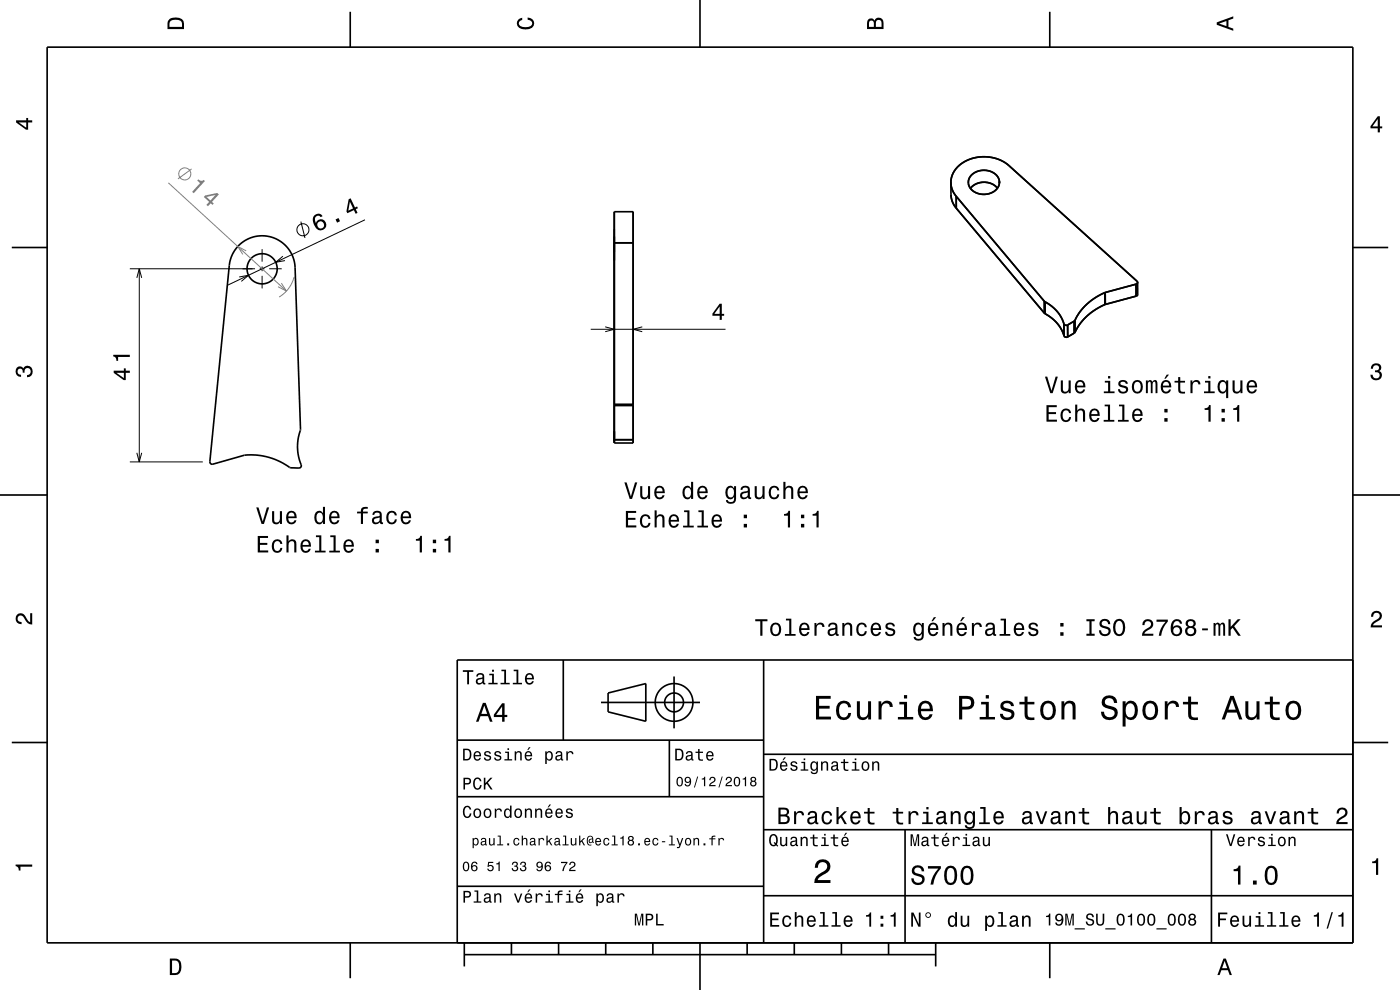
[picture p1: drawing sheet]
<svg xmlns="http://www.w3.org/2000/svg" width="297mm" height="210mm" viewBox="0 0 297 210" stroke-linecap="round" stroke-linejoin="round" font-family="sans-serif">
<g fill="none" stroke="#000" stroke-width=".21">
<path d="M27.5 57h26.6M29 58.9l.5-1.9 .6 1.9M29.5 57v41M50.8 58.8l1.9-.4-1.5 1.3M55.1 57h1M55.6 52.9v2.6M55.6 56.5v1M55.6 58.5v2.7M57.1 57h2.7M60 54.3l-1.5 1.3 2-.3M63.8 47l.9 3.5M77.4 46.6l-29.2 13.9"/>
<path d="M125.3 69.8h28.6M128.4 69.3l1.9 .5-1.9 .6M136.2 69.3l-1.9 .5 1.9 .6M27.5 98h15.5M29 96.1l.5 1.9 .6-1.9"/>
<circle cx="64.3" cy="48.7" r="1.28"/>
</g>
<path d="M62.4 58.8a7 7 0 0 1-3.2 4.2" fill="none" stroke="#808080" stroke-width=".21"/>
<g fill="none" stroke="#000" stroke-width=".35">
<path d="M10 10h277v190h-277zM74.3 2.5v7.5M148.5 0v10M222.7 2.5v7.5M201.7 38.7v2.6a4.6 4.6 0 0 0 1.2 2.9M205.9 40a3.8 3.8 0 0 1 5.7-.1 3.8 3.8 0 0 0-5.7 .1M206.1 37.2a3.7 3.7 0 0 1 5.8 .9 2.77 2.77 0 0 1-3.1 3.1 2.81 2.81 0 0 1-3.3-3.2zM212 38.4v.5M2.5 52.5h7.5M50.7 52.1a7 7 0 0 1 7.5-1.6 7 7 0 0 1 4.4 6.3l1.2 34.3a10.8 10.8 0 0 0 .1 7.8l-.1 .2-.4 .2-1.8-.1-2.1-1.2-1.9-.8-2.1-.5-2-.2-1.7 .1-6.6 1.9a.5 .5 0 0 1-.7-.6l4.1-41.6a7 7 0 0 1 2.1-4.2zM130.3 44.9h4v49.1h-4zM130.3 51.5h4"/>
<path d="M202.9 41.6a4.7 4.7 0 0 1 1.9-7.4 8.5 8.5 0 0 1 9.2 .9l27.2 24.6M202.9 41.6v2.6M202.9 41.6l18.6 22.3M202.9 44.2l18.7 22.2M241.2 59.7l.1 .3-.3 .3M241.3 59.9l.1 2.5-.4 .4M287 52.5h7.5M221.5 63.9l.1 2.5M221.5 63.9l.2 .1M221.6 66.4l.1 .1M221.7 64a7.9 7.9 0 0 1 4 4.7M221.7 64v2.5"/>
<path d="M221.7 66.5a7.9 7.9 0 0 1 4 4.7M225.7 68.7a.54 .54 0 0 0 .8 .2M225.7 68.7l.3 .3 .5-.1M225.7 68.7v2.5M225.7 71.2a.55 .55 0 0 0 .8 .3M226.5 68.9v2.6M227.9 68.1l-1.4 .8M227.9 68.1v2.6M227.9 70.7l-1.4 .8M228 67.9l-.1 .2M228 67.9l.1 2.6M228.1 70.5l-.2 .2"/>
<path d="M234.4 62.1l-2.1 1.1-1.8 1.3-1.4 1.6-1.1 1.8M234.4 62.1v2.5M234.4 64.6l-2.3 1.2-1.5 1.3-1.5 1.6-1 1.8M234.5 62v2.6M234.5 62l-.1 .1M234.5 64.6h-.1M241 60.3v2.5M241 60.3l-6.5 1.7M241 62.8l-6.5 1.8M130.3 93.3h4M130.3 85.8h4M130.3 86h4"/>
<path d="M0 105h10M287 105h10M119.5 140v17M162 140v60M287 140h-190v60M2.5 157.5h7.5M97 157h65M127.5 149h21M129 147l8-2v8l-8-2zM142 157v12M143 143.5v11M287 157.5h7.5"/>
<path d="M97 169h65M162 176h125M162 160h125M192 176v24M257 176v24M97 188h65M162 190h125M74.3 200v7.5M98.5 202.5h100M98.5 200v5M108.5 200v2.5M118.5 200v2.5"/>
<path d="M128.5 200v2.5M138.5 200v2.5M148.5 200v10M158.5 200v2.5M168.5 200v2.5M178.5 200v2.5M188.5 200v2.5M198.5 200v5M222.7 200v7.5"/>
<circle cx="55.6" cy="57" r="3.2"/>
<circle cx="143" cy="149" r="2"/>
<circle cx="143" cy="149" r="4"/>
</g>
<g fill="#000">
<path d="M36 4a2.18 2.18 0 0 0-.5 2.2h3.5v-1.2a1.43 1.43 0 0 0-1.7-1.3zM36.3 4.4a2.15 2.15 0 0 1 2.2 .3l.1 1h-2.6v-1z" fill-rule="evenodd"/>
<path d="M109.9 4.2l.9-.4v.4a.7 .7 0 0 0-.7 .5 .7 .7 0 0 0 .3 .8 1.7 1.7 0 0 0 2.5-.5 .9 .9 0 0 0-1-.8v-.5a1.24 1.24 0 0 1 1.4 1.1 1.24 1.24 0 0 1-1 1.4 2.22 2.22 0 0 1-2.5-.7l-.2-.5z" fill-rule="evenodd"/>
<path d="M184.2 4.2l-.3 .7v1.3h3.5v-1.3a.98 .98 0 0 0-.7-1.1 .98 .98 0 0 0-1.2 .6 .84 .84 0 0 0-1.3-.2zM184.5 4.5a.54 .54 0 0 1 .6-.1 .54 .54 0 0 1 .3 .6v.7h-1zM185.9 4.4a.62 .62 0 0 1 .8-.1 .62 .62 0 0 1 .3 .6v.8h-1.2z" fill-rule="evenodd"/>
<path d="M258.1 4.7v.6l3.5 1.2v-.4l-1-.4v-1.4l1-.4v-.4zM258.6 5l1.6-.5v1z" fill-rule="evenodd"/>
<path d="M3.4 25.5v.5l2.1 1.5h.5v-1.5h.8v-.5h-.8v-.5h-.4v.5zM4 26h1.6v1.1z" fill-rule="evenodd"/>
<path d="M292.3 24.7l-1.6 2.1v.4h1.6v.9h.4v-.9h.5v-.4h-.5v-2.1zM292.3 25.2v1.6h-1.1z" fill-rule="evenodd"/>
<path d="M66.8 45.6a2.12 2.12 0 0 0 1.2 3.3 1.16 1.16 0 0 0 1.2-1 1.16 1.16 0 0 0-.8-1.3 1.16 1.16 0 0 0-1.4 .7 1.03 1.03 0 0 1 .2-1.5 .58 .58 0 0 1 .8 .3l.4-.2a1.03 1.03 0 0 0-1.6-.3zM67.3 47.7a.75 .75 0 0 1 1.5 0 .75 .75 0 0 1-1.5 0zM71.2 46.5l.3 .7 .6-.3-.3-.7zM74 42.3l-.5 2.5 .2 .4 1.4-.6 .3 .8 .5-.2-.4-.8 .4-.2-.1-.4-.5 .2-.9-1.9zM74.2 42.8l.7 1.4-1 .5z" fill-rule="evenodd"/>
<path d="M24.1 78.6v.5l2.1 1.5h.5v-1.5h.8v-.5h-.8v-.5h-.4v.5zM24.7 79.1h1.6v1.1zM24 75.3v.3a.77 .77 0 0 1 .7 .9h.4v-.8h2.4v-.4z" fill-rule="evenodd"/>
<path d="M152.7 64.4l-1.6 2.1v.5h1.6v.8h.4v-.8h.5v-.4h-.5v-2.2zM152.7 65v1.6h-1.1z" fill-rule="evenodd"/>
<path d="M221.7 79.9l1.1 3.5h.5l1.1-3.5h-.5l-.8 3-.9-3zM225 80.7v1.8a.89 .89 0 0 0 .7 1 .89 .89 0 0 0 1-.5v.4h.4v-2.7h-.4v1.6a.65 .65 0 0 1-.4 .7 .65 .65 0 0 1-.8-.3v-2zM228.3 81a1.54 1.54 0 0 0 .8 2.5 1.06 1.06 0 0 0 1.1-.9h-.4l-.3 .4-.3 .1a.76 .76 0 0 1-.7-.9h1.8a1.16 1.16 0 0 0-.5-1.4 1.16 1.16 0 0 0-1.5 .2zM228.7 81.2a.66 .66 0 0 1 .8-.1 .66 .66 0 0 1 .3 .7h-1.3zM234.4 80.8v.4h.7v1.8h-.9v.4h2.2v-.4h-.9v-2.2zM235.1 79.8v.5h.4v-.5zM237.5 80.8a.76 .76 0 0 0-.2 .9 .76 .76 0 0 0 .7 .5l.9 .3a.63 .63 0 0 1-.6 .6 .63 .63 0 0 1-.7-.5h-.4a1.07 1.07 0 0 0 1.2 .9 1.07 1.07 0 0 0 .9-1.2l-.4-.4-1.1-.3a.54 .54 0 0 1 .4-.7 .54 .54 0 0 1 .6 .5h.5a1.03 1.03 0 0 0-.7-.8 1.03 1.03 0 0 0-1.1 .2zM240.4 81a1.53 1.53 0 0 0 .9 2.5 1.48 1.48 0 0 0 1.2-1.5 1.48 1.48 0 0 0-1.2-1.4l-.5 .1zM240.7 81.3a.67 .67 0 0 1 .8-.3 .67 .67 0 0 1 .4 .6 1.11 1.11 0 0 1-.6 1.5 1.17 1.17 0 0 1-.6-1.8zM243.1 80.7v2.7h.4v-1.8a.49 .49 0 0 1 .4-.6l.2 .3v2.1h.4v-2.1l.4-.3 .2 .1v.4v1.9h.4v-1.9a.69 .69 0 0 0-.5-.9l-.5 .4-.2-.3-.3-.1-.5 .4v-.3zM247.5 79.5l-.5 .8h.3l.7-.8zM246.5 81a1.55 1.55 0 0 0 .8 2.5 1.06 1.06 0 0 0 1.1-.9h-.4l-.2 .4-.4 .1a.76 .76 0 0 1-.7-.9h1.8a1.17 1.17 0 0 0-.5-1.4 1.17 1.17 0 0 0-1.5 .2zM246.9 81.2a.66 .66 0 0 1 .8-.1 .66 .66 0 0 1 .3 .7h-1.3zM249.9 80v.8h-.7v.4h.7l.1 1.8a1.05 1.05 0 0 0 1.4 .5v-.4a.68 .68 0 0 1-1-.4v-1.5h1v-.4h-1v-.8zM252.5 80.7v2.7h.5v-1.5a.66 .66 0 0 1 .3-.8 .66 .66 0 0 1 .9 .2v.2h.5a.89 .89 0 0 0-.7-.9 .89 .89 0 0 0-1.1 .5v-.4zM255.6 80.8v.4h.7v1.8h-.9v.4h2.3v-.4h-.9v-2.2zM256.3 79.8v.5h.5v-.5zM258.6 81a1.57 1.57 0 0 0 .7 2.5l.5-.1 .3-.4v1.4h.5v-3.7h-.5v.4l-.1-.2a.87 .87 0 0 0-1.4 .1zM258.9 81.3a.62 .62 0 0 1 .7-.3 .62 .62 0 0 1 .5 .6 1.12 1.12 0 0 1-.7 1.5 1.19 1.19 0 0 1-.5-1.8zM261.5 80.7v1.8a.89 .89 0 0 0 .6 1 .89 .89 0 0 0 1.1-.5v.4h.4v-2.7h-.5v1.6a.65 .65 0 0 1-.4 .7 .65 .65 0 0 1-.8-.3v-2zM264.8 81a1.54 1.54 0 0 0 .8 2.5 1.06 1.06 0 0 0 1-.9h-.4l-.2 .4-.4 .1a.76 .76 0 0 1-.7-.9h1.8a1.16 1.16 0 0 0-.5-1.4 1.16 1.16 0 0 0-1.4 .2zM265.1 81.2a.66 .66 0 0 1 .8-.1 .66 .66 0 0 1 .3 .7h-1.3z" fill-rule="evenodd"/>
<path d="M291.1 77.4a1.08 1.08 0 0 1 1.4-.2 1.08 1.08 0 0 1 .4 1.2l-.3 .3a1.06 1.06 0 0 1 .5 1.3 1.06 1.06 0 0 1-1.2 .7 1.1 1.1 0 0 1-1.2-1.2h.5a.71 .71 0 0 0 1 .8 .71 .71 0 0 0 .1-1.3h-.6v-.4a.61 .61 0 0 0 .8-.3 .61 .61 0 0 0-.2-.8 .61 .61 0 0 0-.9 .2l-.1 .5h-.5z" fill-rule="evenodd"/>
<path d="M3.6 78a.86 .86 0 0 1 1.4 .2 1.06 1.06 0 0 1 1.2-.6 1.06 1.06 0 0 1 .7 1.2 1.1 1.1 0 0 1-1.2 1.2v-.4a.71 .71 0 0 0 .8-1 .71 .71 0 0 0-1.3-.1v.6h-.4a.61 .61 0 0 0-.3-.8 .61 .61 0 0 0-.8 .2 .61 .61 0 0 0 .2 .8l.6 .2v.4a1.15 1.15 0 0 1-1.2-.6 1.15 1.15 0 0 1 .3-1.3z" fill-rule="evenodd"/>
<path d="M222 85.9v3.5h2.2v-.4h-1.7v-1.2h1.5v-.4h-1.5v-1h1.7v-.5zM225.3 87a1.52 1.52 0 0 0 .8 2.5 1.06 1.06 0 0 0 1.1-1h-.4a.67 .67 0 0 1-.6 .7 .67 .67 0 0 1-.7-.7 1.11 1.11 0 0 1 .6-1.5 .6 .6 0 0 1 .7 .6h.4a1.09 1.09 0 0 0-.7-.9 1.09 1.09 0 0 0-1.2 .3zM228.1 85.8v3.6h.4v-1.5a.63 .63 0 0 1 .4-.8 .63 .63 0 0 1 .8 .4l.1 1.9h.4v-1.7a.88 .88 0 0 0-.6-1 .88 .88 0 0 0-1.1 .4v-1.3zM231.4 87a1.54 1.54 0 0 0 .8 2.5 1.06 1.06 0 0 0 1-.8h-.4l-.2 .3-.4 .1a.76 .76 0 0 1-.7-.9h1.8a1.16 1.16 0 0 0-.5-1.3 1.16 1.16 0 0 0-1.4 .1zM231.7 87.2a.66 .66 0 0 1 .8-.1 .66 .66 0 0 1 .3 .7h-1.3zM234.4 85.8v.4h.6v2.9h-.9v.3h2.3v-.3h-.9v-3.3zM237.4 85.8v.4h.7v2.9h-.9v.3h2.2v-.3h-.9v-3.3zM240.5 87a1.54 1.54 0 0 0 .8 2.5 1.06 1.06 0 0 0 1.1-.8h-.5l-.2 .3-.4 .1a.76 .76 0 0 1-.7-.9h1.8a1.16 1.16 0 0 0-.5-1.3 1.16 1.16 0 0 0-1.4 .1zM240.8 87.2a.66 .66 0 0 1 .8-.1 .66 .66 0 0 1 .3 .7h-1.3zM247 88.7v.7h.7v-.7zM247 86.7v.8h.7v-.8z" fill-rule="evenodd"/>
<path d="M255.6 86.6v.4h.8v2.4h.4v-3.5h-.3a.77 .77 0 0 1-.9 .7zM259.1 88.7v.7h.7v-.7zM259.1 86.7v.8h.7v-.8zM261.6 86.6v.4h.8v2.4h.5v-3.5h-.3a.78 .78 0 0 1-1 .7z" fill-rule="evenodd"/>
<path d="M132.8 108.4v3.5h2.2v-.4h-1.8v-1.2h1.6v-.4h-1.6v-1.1h1.8v-.4zM136.1 109.5a1.52 1.52 0 0 0 .8 2.5 1.05 1.05 0 0 0 1.1-1.1h-.4a.67 .67 0 0 1-.7 .7 .67 .67 0 0 1-.7-.6 1.12 1.12 0 0 1 .7-1.5 .6 .6 0 0 1 .7 .6h.4a1.09 1.09 0 0 0-.8-1 1.09 1.09 0 0 0-1.1 .4zM138.9 108.3v3.6h.4v-1.6a.63 .63 0 0 1 .4-.8 .63 .63 0 0 1 .8 .4v2h.5v-1.8a.88 .88 0 0 0-.6-1 .88 .88 0 0 0-1.1 .5v-1.3zM142.1 109.5a1.54 1.54 0 0 0 .8 2.5 1.06 1.06 0 0 0 1.1-.9h-.4l-.2 .4-.4 .1a.75 .75 0 0 1-.7-.9h1.8a1.17 1.17 0 0 0-.5-1.4 1.17 1.17 0 0 0-1.5 .2zM142.5 109.7a.66 .66 0 0 1 .8-.2 .66 .66 0 0 1 .3 .8h-1.3zM145.1 108.3v.3h.7v2.9h-.9v.4h2.3v-.4h-.9v-3.2zM148.2 108.3v.3h.7v2.9h-1v.4h2.3v-.4h-.9v-3.2zM151.2 109.5a1.54 1.54 0 0 0 .8 2.5 1.06 1.06 0 0 0 1.1-.9h-.4l-.2 .4-.4 .1a.76 .76 0 0 1-.7-.9h1.8a1.17 1.17 0 0 0-.5-1.4 1.17 1.17 0 0 0-1.5 .2zM151.6 109.7a.66 .66 0 0 1 .8-.2 .66 .66 0 0 1 .3 .8h-1.3zM157.8 111.1v.8h.7v-.8zM157.8 109.2v.7h.7v-.7z" fill-rule="evenodd"/>
<path d="M132.5 102.3l1.1 3.5h.5l1.1-3.5h-.5l-.9 3-.9-3zM135.8 103.1v1.8a.89 .89 0 0 0 .6 1 .89 .89 0 0 0 1.1-.5v.4h.4v-2.7h-.4v1.6a.64 .64 0 0 1-.4 .8 .64 .64 0 0 1-.8-.3v-2.1zM139.1 103.4a1.54 1.54 0 0 0 .8 2.5 1.05 1.05 0 0 0 1.1-.8h-.5l-.2 .3-.4 .1a.75 .75 0 0 1-.6-.9h1.7a1.16 1.16 0 0 0-.5-1.4 1.16 1.16 0 0 0-1.4 .2zM139.4 103.6a.66 .66 0 0 1 .8-.1 .66 .66 0 0 1 .4 .7h-1.3zM145.1 103.4a1.57 1.57 0 0 0 .7 2.5l.5-.1 .3-.4v.4h.4v-3.6h-.4v1.3a.89 .89 0 0 0-1.5-.1zM145.4 103.7a.62 .62 0 0 1 .7-.2 .62 .62 0 0 1 .4 .5 1.11 1.11 0 0 1-.6 1.5 1.19 1.19 0 0 1-.5-1.8zM148.2 103.4a1.54 1.54 0 0 0 .8 2.5 1.06 1.06 0 0 0 1.1-.8h-.4l-.3 .3-.3 .1a.75 .75 0 0 1-.7-.9h1.7a1.17 1.17 0 0 0-.5-1.4 1.17 1.17 0 0 0-1.4 .2zM148.6 103.6a.66 .66 0 0 1 .7-.1 .66 .66 0 0 1 .4 .7h-1.3zM154.2 103.4a1.57 1.57 0 0 0 .7 2.5l.5-.1 .3-.4a.73 .73 0 0 1-.3 1 .73 .73 0 0 1-1-.3h-.4a1.1 1.1 0 0 0 1.2 .8 1.1 1.1 0 0 0 1-1.2v-2.6h-.5v.5l-.3-.4a.89 .89 0 0 0-1.2 .2zM154.5 103.7a.63 .63 0 0 1 .7-.2 .63 .63 0 0 1 .5 .5 1.1 1.1 0 0 1-.7 1.5 1.2 1.2 0 0 1-.5-1.8zM157.4 103.3l-.3 .6h.4a.55 .55 0 0 1 .7-.5 .55 .55 0 0 1 .4 .8h-.2a1.14 1.14 0 0 0-1.4 .9 .73 .73 0 0 0 .8 .8l.5-.1 .4-.3 .1 .3h.6v-.3l-.3-.1v-1.6a1.02 1.02 0 0 0-.7-.8 1.02 1.02 0 0 0-1 .3zM157.5 104.8l1.1-.3a.77 .77 0 0 1-.2 .8 .77 .77 0 0 1-.9 .1zM160.1 103.1v1.8a.89 .89 0 0 0 .6 1 .89 .89 0 0 0 1.1-.5v.4h.4v-2.7h-.4v1.6a.65 .65 0 0 1-.4 .8 .65 .65 0 0 1-.8-.3l-.1-2.1zM163.4 103.4a1.53 1.53 0 0 0 .8 2.5 1.05 1.05 0 0 0 1.1-1h-.4a.67 .67 0 0 1-.6 .6 .67 .67 0 0 1-.7-.6 1.12 1.12 0 0 1 .6-1.5 .6 .6 0 0 1 .7 .6h.4a1.09 1.09 0 0 0-.7-.9 1.09 1.09 0 0 0-1.2 .3zM166.2 102.2v3.6h.4v-1.5a.64 .64 0 0 1 .4-.8 .64 .64 0 0 1 .8 .3v2h.5v-1.7a.88 .88 0 0 0-.6-1 .88 .88 0 0 0-1.1 .4v-1.3zM169.5 103.4a1.54 1.54 0 0 0 .8 2.5 1.05 1.05 0 0 0 1-.8h-.4l-.2 .3-.4 .1a.75 .75 0 0 1-.7-.9h1.8a1.16 1.16 0 0 0-.5-1.4 1.16 1.16 0 0 0-1.4 .2zM169.8 103.6a.66 .66 0 0 1 .8-.1 .66 .66 0 0 1 .3 .7h-1.3z" fill-rule="evenodd"/>
<path d="M166.3 109v.4h.8v2.5h.5v-3.5h-.3a.77 .77 0 0 1-1 .6zM169.9 111.1v.8h.7v-.8zM169.9 109.2v.7h.7v-.7zM172.4 109v.4h.8v2.5h.5v-3.5h-.4a.77 .77 0 0 1-.9 .6z" fill-rule="evenodd"/>
<path d="M3.6 130.4a1.22 1.22 0 0 1 2 .7l.4 .6 .4 .3v-1.9h.4v2.4a1.8 1.8 0 0 1-1.7-1.4 .71 .71 0 0 0-.9-.5 .71 .71 0 0 0-.5 .8 .71 .71 0 0 0 .9 .5v.5a1.18 1.18 0 0 1-1.2-.7 1.18 1.18 0 0 1 .2-1.3z" fill-rule="evenodd"/>
<path d="M160.2 131.4v.4h1.1v3.1h.4v-3.1h1.1v-.4zM163.7 132.4a1.53 1.53 0 0 0 .9 2.6 1.48 1.48 0 0 0 1.1-1.5 1.48 1.48 0 0 0-1.1-1.4l-.5 .1zM164 132.7a.67 .67 0 0 1 .7-.2 .67 .67 0 0 1 .5 .5 1.11 1.11 0 0 1-.6 1.6 1.17 1.17 0 0 1-.6-1.9zM166.7 131.2v.4h.7v2.9h-.9v.4h2.3v-.4h-.9v-3.3zM169.8 132.4a1.55 1.55 0 0 0 .8 2.6 1.07 1.07 0 0 0 1.1-.9h-.4l-.3 .3-.3 .2a.76 .76 0 0 1-.7-1h1.7a1.17 1.17 0 0 0-.4-1.3 1.17 1.17 0 0 0-1.5 .1zM170.2 132.7a.66 .66 0 0 1 .8-.2 .66 .66 0 0 1 .3 .8h-1.3zM172.8 132.2v2.7h.4v-1.6a.66 .66 0 0 1 .4-.8 .66 .66 0 0 1 .8 .3l.1 .2h.4a.89 .89 0 0 0-.7-.9 .89 .89 0 0 0-1 .5v-.4zM175.9 132.3l-.2 .6h.4a.55 .55 0 0 1 .7-.5 .55 .55 0 0 1 .3 .8h-.2a1 1 0 0 0-1 .2 1 1 0 0 0-.3 1.1 .93 .93 0 0 0 1.7 0l.1 .3 .5 .1v-.4h-.2v-1.6a1.02 1.02 0 0 0-.7-.8 1.02 1.02 0 0 0-1.1 .2zM176.1 133.8l1.1-.3a.77 .77 0 0 1-.2 .9 .77 .77 0 0 1-.9 0l-.1-.3zM178.7 132.2v2.7h.4v-1.6a.63 .63 0 0 1 .6-.9 .63 .63 0 0 1 .7 .8v1.7h.4v-1.8a.89 .89 0 0 0-.6-1 .89 .89 0 0 0-1.1 .5v-.4zM182 132.4a1.53 1.53 0 0 0 .8 2.6 1.07 1.07 0 0 0 1.1-1.1h-.4a.67 .67 0 0 1-.7 .7 .67 .67 0 0 1-.7-.6 1.11 1.11 0 0 1 .7-1.6 .59 .59 0 0 1 .7 .6h.4a1.09 1.09 0 0 0-.8-.9 1.09 1.09 0 0 0-1.1 .3zM185 132.4a1.55 1.55 0 0 0 .8 2.6 1.07 1.07 0 0 0 1.1-.9h-.5l-.2 .3-.4 .2a.76 .76 0 0 1-.6-1h1.7a1.17 1.17 0 0 0-.5-1.3 1.17 1.17 0 0 0-1.4 .1zM185.3 132.7a.66 .66 0 0 1 .8-.2 .66 .66 0 0 1 .4 .8h-1.3zM188.1 132.3a.75 .75 0 0 0-.2 .8 .75 .75 0 0 0 .7 .5l.9 .4a.63 .63 0 0 1-.6 .6 .63 .63 0 0 1-.7-.6h-.4a1.07 1.07 0 0 0 1.2 .9 1.07 1.07 0 0 0 .9-1.2l-.4-.3-1.1-.3a.53 .53 0 0 1 .4-.7 .53 .53 0 0 1 .6 .5h.5a1.03 1.03 0 0 0-.7-.9 1.03 1.03 0 0 0-1.1 .3zM194 132.4a1.58 1.58 0 0 0 .8 2.6l.4-.2 .4-.4a.73 .73 0 0 1-.4 1 .73 .73 0 0 1-.9-.3h-.5a1.1 1.1 0 0 0 1.3 .8 1.1 1.1 0 0 0 .9-1.2v-2.5h-.4v.4l-.4-.4a.9 .9 0 0 0-1.2 .2zM194.3 132.7a.63 .63 0 0 1 .7-.2 .63 .63 0 0 1 .5 .6 1.11 1.11 0 0 1-.7 1.5 1.19 1.19 0 0 1-.5-1.9zM198.1 130.9l-.5 .9h.3l.7-.9zM197.1 132.4a1.54 1.54 0 0 0 .8 2.6 1.06 1.06 0 0 0 1.1-.9h-.4l-.2 .3-.4 .2a.76 .76 0 0 1-.7-1h1.8a1.16 1.16 0 0 0-.5-1.3 1.16 1.16 0 0 0-1.5 .1zM197.5 132.7a.66 .66 0 0 1 .8-.2 .66 .66 0 0 1 .3 .8h-1.3zM199.9 132.2v2.7h.5v-1.6a.63 .63 0 0 1 .5-.9 .63 .63 0 0 1 .7 .8v1.7h.4v-1.8a.89 .89 0 0 0-.6-1 .89 .89 0 0 0-1 .5v-.4zM204.2 130.9l-.5 .9h.3l.7-.9zM203.2 132.4a1.54 1.54 0 0 0 .8 2.6 1.07 1.07 0 0 0 1.1-.9h-.4l-.3 .3-.3 .2a.76 .76 0 0 1-.7-1h1.7a1.16 1.16 0 0 0-.4-1.3 1.16 1.16 0 0 0-1.5 .1zM203.6 132.7a.66 .66 0 0 1 .8-.2 .66 .66 0 0 1 .3 .8h-1.3zM206.2 132.2v2.7h.4v-1.6a.66 .66 0 0 1 .4-.8 .66 .66 0 0 1 .8 .3v.2h.5a.89 .89 0 0 0-.7-.9 .89 .89 0 0 0-1 .5v-.4zM209.3 132.3l-.2 .6h.4a.55 .55 0 0 1 .6-.5 .55 .55 0 0 1 .4 .8h-.2a1 1 0 0 0-1 .2 1 1 0 0 0-.3 1.1 .93 .93 0 0 0 1.7 0l.1 .3 .5 .1v-.4h-.2v-1.6a1.02 1.02 0 0 0-.7-.8 1.02 1.02 0 0 0-1.1 .2zM209.5 133.8l1.1-.3a.77 .77 0 0 1-.2 .9 .77 .77 0 0 1-.9 0zM212.3 131.2v.4h.7v2.9h-.9v.4h2.2v-.4h-.9v-3.3zM215.4 132.4a1.55 1.55 0 0 0 .8 2.6 1.07 1.07 0 0 0 1-.9h-.4l-.2 .3-.4 .2a.76 .76 0 0 1-.7-1h1.8a1.17 1.17 0 0 0-.5-1.3 1.17 1.17 0 0 0-1.4 .1zM215.7 132.7a.66 .66 0 0 1 .8-.2 .66 .66 0 0 1 .3 .8h-1.3zM218.4 132.3a.75 .75 0 0 0-.2 .8 .75 .75 0 0 0 .7 .5l.9 .4a.63 .63 0 0 1-.6 .6 .63 .63 0 0 1-.6-.6h-.5a1.07 1.07 0 0 0 1.2 .9 1.07 1.07 0 0 0 .9-1.2l-.4-.3-1.1-.3a.54 .54 0 0 1 .5-.7 .54 .54 0 0 1 .6 .5h.4a1.03 1.03 0 0 0-.7-.9 1.03 1.03 0 0 0-1.1 .3zM224.9 134.1v.8h.7v-.8zM224.9 132.2v.7h.7v-.7zM230.5 131.4v.4h.6v2.6h-.6v.5h1.7v-.5h-.6v-2.6h.6v-.4zM233.5 131.6a.97 .97 0 0 0-.2 1 .97 .97 0 0 0 .9 .6 .77 .77 0 0 1 .9 1 .83 .83 0 0 1-.9 .3 .83 .83 0 0 1-.6-.8h-.5a1.21 1.21 0 0 0 1.5 1.3 1.21 1.21 0 0 0 .8-1.8l-.9-.3a.71 .71 0 0 1-.8-.7 .7 .7 0 0 1 .8-.5 .7 .7 0 0 1 .6 .7h.4a1.17 1.17 0 0 0-.7-1.1 1.17 1.17 0 0 0-1.3 .3zM236.5 131.7a2.52 2.52 0 0 0 .4 3.1 1.21 1.21 0 0 0 1.7-.9 1.93 1.93 0 0 0-.9-2.6l-.8 .1zM237.1 131.8l.3-.1a1.7 1.7 0 0 1 .3 2.7l-.3 .1a1.13 1.13 0 0 1-.8-1.4l.1-.6zM242.7 131.7l-.4 .9h.5a.7 .7 0 0 1 .5-.8 .7 .7 0 0 1 .9 .5 .7 .7 0 0 1-.5 .8 1.8 1.8 0 0 0-1.4 1.8h2.4v-.5h-1.9a2.23 2.23 0 0 1 1.4-1.1 1.13 1.13 0 0 0 .1-1.7 1.13 1.13 0 0 0-1.6 .1zM245.3 131.4v.5h2a5.1 5.1 0 0 0-1.5 3h.5a5.2 5.2 0 0 1 1.4-3v-.5zM248.9 131.6a2.39 2.39 0 0 0 .2 3.3 1.16 1.16 0 0 0 1.5-.4 1.16 1.16 0 0 0-.2-1.5 1.16 1.16 0 0 0-1.6 0 1.02 1.02 0 0 1 .9-1.3 .58 .58 0 0 1 .6 .6h.5a1.11 1.11 0 0 0-.8-.9 1.11 1.11 0 0 0-1.1 .2zM248.8 133.8a.75 .75 0 0 1 1.5 0 .75 .75 0 0 1-1.5 0zM251.8 131.6a.83 .83 0 0 0 .2 1.4 1.11 1.11 0 0 0-.5 1.5 1.11 1.11 0 0 0 1.6 .4 1.03 1.03 0 0 0 .7-.9 1.03 1.03 0 0 0-.6-1 .89 .89 0 0 0 .4-1.1 .89 .89 0 0 0-1-.6zM251.9 133.9a.71 .71 0 0 1 1.4 0 .71 .71 0 0 1-1.4 0zM252 132.3a.6 .6 0 0 1 1.2 0 .6 .6 0 0 1-1.2 0zM255 133.3v.4h1.2v-.4zM257.5 132.2v2.7h.4v-1.9a.49 .49 0 0 1 .3-.6l.3 .3v2.2h.4v-2.1l.3-.4 .2 .2 .1 .4v1.9h.4v-1.9a.69 .69 0 0 0-.5-.9l-.6 .3-.2-.2-.3-.1-.5 .3v-.2zM260.6 131.4v3.5h.5v-1.3l.4-.4 1.2 1.7h.5l-1.4-2.1 1.4-1.4h-.6l-1.5 1.6v-1.6z" fill-rule="evenodd"/>
<path d="M291.2 129.9a1.18 1.18 0 0 1 1.9 .3 1.18 1.18 0 0 1-1 1.7l-.5 .3-.3 .5h1.9v.4h-2.4a1.8 1.8 0 0 1 1.4-1.8 .71 .71 0 0 0 .5-.8 .71 .71 0 0 0-.9-.5 .71 .71 0 0 0-.5 .8h-.4z" fill-rule="evenodd"/>
<path d="M98.2 158.8v2.5h.9a1.37 1.37 0 0 0 .7-2.2 1.56 1.56 0 0 0-1.6-.3zM98.6 159.1a.98 .98 0 0 1 1.1 .7 .98 .98 0 0 1-.6 1.2h-.5zM100.7 159.6a1.04 1.04 0 0 0-.2 1.2 1.04 1.04 0 0 0 1 .5l.5-.5h-.3l-.4 .3a.54 .54 0 0 1-.5-.7h1.3a.83 .83 0 0 0-.4-.9 .83 .83 0 0 0-1 .1zM100.9 159.7l.2-.1a.47 .47 0 0 1 .5 .1 .47 .47 0 0 1 .1 .5h-.9zM102.9 159.5l-.2 .1a.69 .69 0 0 0 .9 .9l.2 .1a.43 .43 0 0 1-.4 .5 .43 .43 0 0 1-.4-.4h-.3a.74 .74 0 0 0 .9 .7 .74 .74 0 0 0 .5-1l-1-.4a.38 .38 0 0 1 .3-.5 .38 .38 0 0 1 .4 .4h.3a.78 .78 0 0 0-1.2-.4zM105.1 159.5l-.2 .1a.69 .69 0 0 0 .9 .9l.2 .1a.43 .43 0 0 1-.4 .5 .43 .43 0 0 1-.5-.4h-.3a.74 .74 0 0 0 .9 .7 .74 .74 0 0 0 .5-1l-.9-.4a.38 .38 0 0 1 .3-.5 .38 .38 0 0 1 .4 .4h.3a.77 .77 0 0 0-1.2-.4zM107.2 159.4v.3h.5v1.3h-.7v.3h1.6v-.3h-.6v-1.6zM107.7 158.7v.4h.3v-.4zM109.2 159.4v1.9h.3v-1.1a.45 .45 0 0 1 .4-.6 .45 .45 0 0 1 .5 .5v1.2h.3v-1.3a.63 .63 0 0 0-.5-.7 .63 .63 0 0 0-.7 .4v-.3zM112.2 158.5l-.4 .6h.3l.5-.6zM111.5 159.6a1.04 1.04 0 0 0-.2 1.2 1.04 1.04 0 0 0 1.1 .5l.5-.5h-.3l-.5 .3a.54 .54 0 0 1-.5-.7h1.3a.83 .83 0 0 0-.4-.9 .83 .83 0 0 0-1 .1zM111.8 159.7l.1-.1a.48 .48 0 0 1 .5 .1 .48 .48 0 0 1 .2 .5h-1zM115.7 159.4v2.7h.3v-1.1a.66 .66 0 0 0 .7 .4 .66 .66 0 0 0 .5-.6 .91 .91 0 0 0 0-1.1 .91 .91 0 0 0-1-.3l-.2 .3v-.3zM116.1 159.8a.45 .45 0 0 1 .5-.2 .45 .45 0 0 1 .3 .4 .65 .65 0 0 1 .1 .8 .65 .65 0 0 1-.7 .2 .98 .98 0 0 1-.2-1.2zM118.1 159.5l-.2 .4h.3a.39 .39 0 0 1 .4-.3 .39 .39 0 0 1 .3 .5h-.1a.65 .65 0 0 0-1 .4 .65 .65 0 0 0 .6 .9l.6-.3 .1 .2h.4v-.2l-.2-.1v-1.1a.72 .72 0 0 0-.5-.6 .72 .72 0 0 0-.7 .2zM118.2 160.6l.8-.3a.55 .55 0 0 1-.2 .7 .55 .55 0 0 1-.6 0zM120.1 159.4v1.9h.4v-1.1a.47 .47 0 0 1 .2-.6 .47 .47 0 0 1 .6 .2v.2h.4a.64 .64 0 0 0-.5-.7 .64 .64 0 0 0-.8 .4v-.3z" fill-rule="evenodd"/>
<path d="M98.2 142.2v.3h.9v2.7h.4v-2.7h.9v-.3zM101.3 143l-.3 .5h.4a.47 .47 0 0 1 .5-.4 .47 .47 0 0 1 .4 .6l-.2 .1a.84 .84 0 0 0-1 .2 .84 .84 0 0 0 0 1.1 .9 .9 0 0 0 1.3-.2l.1 .2 .5 .1v-.3l-.3-.1v-1.3a.87 .87 0 0 0-1.4-.5zM101.4 144.3l.9-.3a.66 .66 0 0 1-.1 .7 .66 .66 0 0 1-.8 .1zM103.8 142.9v.3h.6v1.6h-.8v.4h2v-.4h-.8v-1.9zM104.4 142.1v.4h.4v-.4zM106.4 142.1v.3h.6v2.4h-.8v.4h1.9v-.4h-.7v-2.7zM109 142.1v.3h.6v2.4h-.8v.4h1.9v-.4h-.7v-2.7zM111.6 143.1a1.32 1.32 0 0 0 .7 2.1 .9 .9 0 0 0 .9-.7h-.3l-.2 .3-.4 .1a.65 .65 0 0 1-.6-.8h1.6a1 1 0 0 0-.4-1.2 1 1 0 0 0-1.3 .2zM111.9 143.3a.57 .57 0 0 1 .7-.1 .57 .57 0 0 1 .3 .6h-1.2z" fill-rule="evenodd"/>
<path d="M102.4 149.1l-1.4 4h.5l.4-1.2h1.6l.4 1.2h.6l-1.5-4zM102.7 149.7l.7 1.7h-1.3zM106.5 149.2l-1.7 2.4v.5h1.7v1h.5v-1h.6v-.5h-.6v-2.4zM106.5 149.9v1.7h-1.3z" fill-rule="evenodd"/>
<path d="M143.2 158.8v2.5h.9a1.37 1.37 0 0 0 .7-2.2 1.56 1.56 0 0 0-1.6-.3zM143.6 159.1a.98 .98 0 0 1 1.1 .7 .98 .98 0 0 1-.6 1.2h-.5zM145.7 159.5l-.2 .4h.3a.39 .39 0 0 1 .5-.3 .39 .39 0 0 1 .3 .5h-.2a.65 .65 0 0 0-.9 .4 .65 .65 0 0 0 .5 .9l.7-.3v.2h.4v-.2l-.1-.1-.1-1.1a.73 .73 0 0 0-.4-.6 .73 .73 0 0 0-.8 .2zM145.8 160.6l.8-.3a.55 .55 0 0 1-.1 .7 .55 .55 0 0 1-.7 0zM148.1 158.9v.5h-.5v.3h.5v1.3a.75 .75 0 0 0 1 .4v-.3a.48 .48 0 0 1-.7-.3v-1.1h.7v-.3h-.7v-.5zM150 159.6a1.04 1.04 0 0 0-.2 1.2 1.04 1.04 0 0 0 1.1 .5l.5-.5h-.4l-.4 .3a.54 .54 0 0 1-.5-.7h1.3a.83 .83 0 0 0-.4-.9 .83 .83 0 0 0-1 .1zM150.3 159.7l.1-.1a.48 .48 0 0 1 .5 .1 .48 .48 0 0 1 .2 .5h-1z" fill-rule="evenodd"/>
<path d="M173.1 147.6v5h3.2v-.6h-2.5v-1.7h2.2v-.6h-2.2v-1.5h2.4v-.6zM177.8 149.2a2.59 2.59 0 0 0 .5 3.4 1.58 1.58 0 0 0 2.3-1.4h-.6a.95 .95 0 0 1-.9 1 .95 .95 0 0 1-1-.9 1.59 1.59 0 0 1 .9-2.1 .85 .85 0 0 1 .9 .8h.7a1.56 1.56 0 0 0-1.1-1.3 1.56 1.56 0 0 0-1.7 .5zM181.8 148.8v2.5a1.27 1.27 0 0 0 .9 1.4 1.27 1.27 0 0 0 1.5-.7v.6h.6v-3.8h-.6v2.2a.92 .92 0 0 1-.6 1.1 .92 .92 0 0 1-1.2-.4v-2.9zM186.4 148.8v3.8h.6v-2.2a.95 .95 0 0 1 .5-1.1 .95 .95 0 0 1 1.2 .3l.1 .4h.6a1.28 1.28 0 0 0-1-1.4 1.28 1.28 0 0 0-1.4 .8v-.6zM190.8 148.9v.5h1v2.7h-1.3v.5h3.2v-.5h-1.3v-3.2zM191.8 147.4v.8h.6v-.8zM195.1 149.2a2.62 2.62 0 0 0 .5 3.4 1.57 1.57 0 0 0 2.2-1.1h-.6l-.3 .5-.5 .2a1.08 1.08 0 0 1-1-1.3h2.5a1.66 1.66 0 0 0-.7-2 1.66 1.66 0 0 0-2.1 .3zM195.6 149.5a.94 .94 0 0 1 1.2-.2 .94 .94 0 0 1 .5 1h-1.9zM203.5 147.6v5h.6v-2.1h.8a1.47 1.47 0 0 0 1.8-1.2 1.47 1.47 0 0 0-1.5-1.7zM204.1 148.2a1.6 1.6 0 0 1 1.8 .5 .86 .86 0 0 1 0 .9 .86 .86 0 0 1-.9 .3h-.9zM208.1 148.9v.5h1v2.7h-1.3v.5h3.3v-.5h-1.3v-3.2zM209.1 147.4v.8h.7v-.8zM212.6 148.9a1.08 1.08 0 0 0-.3 1.2 1.08 1.08 0 0 0 1 .7l1.1 .4a.57 .57 0 0 1 .2 .6 .57 .57 0 0 1-.5 .4 .96 .96 0 0 1-1.4-.8h-.6a1.6 1.6 0 0 0 1.3 1.4 1.6 1.6 0 0 0 1.7-.8 1.13 1.13 0 0 0-1-1.6l-1.1-.3-.2-.4a.87 .87 0 0 1 .9-.5 .87 .87 0 0 1 .8 .6h.6a1.41 1.41 0 0 0-2.1-1.1zM217.4 147.8v1.1h-1.1v.5h1.1v2.6l.2 .4 .4 .3h1.4v-.5a.97 .97 0 0 1-1.4-.5v-2.3h1.4v-.5h-1.4v-1.1zM221.1 149.2a2.56 2.56 0 0 0 .5 3.4 1.72 1.72 0 0 0 1.8-.2 1.72 1.72 0 0 0 .6-1.7 1.7 1.7 0 0 0-.9-1.9 1.7 1.7 0 0 0-2 .4zM221.6 149.6a.96 .96 0 0 1 1-.4 .96 .96 0 0 1 .7 .8 1.59 1.59 0 0 1-1 2.2 1.19 1.19 0 0 1-1-1.5zM225.2 148.8v3.8h.6v-2.2a.97 .97 0 0 1 .5-1.1 .97 .97 0 0 1 1.1 .2l.1 .7v2.4h.7v-2.5a1.27 1.27 0 0 0-.9-1.4 1.27 1.27 0 0 0-1.5 .6v-.5zM234.1 147.9a1.38 1.38 0 0 0-.3 1.5 1.38 1.38 0 0 0 1.3 .9 1.25 1.25 0 0 1 1.4 .9 1.15 1.15 0 0 1-1.3 .9 1.15 1.15 0 0 1-1-1.1h-.7a1.8 1.8 0 0 0 1.7 1.8 1.8 1.8 0 0 0 1.9-1.6 1.46 1.46 0 0 0-1.5-1.4l-.6-.2a.83 .83 0 0 1-.5-1.1 .83 .83 0 0 1 1.2-.3l.5 .5 .1 .4h.7a1.67 1.67 0 0 0-1-1.6 1.67 1.67 0 0 0-1.9 .4zM238.2 148.8v5.3h.6v-2.1a1.32 1.32 0 0 0 1.4 .7 1.32 1.32 0 0 0 1.1-1.1 2.43 2.43 0 0 0-.8-2.8 1.21 1.21 0 0 0-1.7 .5v-.5zM239.1 149.6a.9 .9 0 0 1 .9-.4 .9 .9 0 0 1 .7 .8 1.61 1.61 0 0 1-.9 2.2 1.18 1.18 0 0 1-1-1.5zM242.8 149.2a2.56 2.56 0 0 0 .5 3.4 1.72 1.72 0 0 0 1.8-.2 1.72 1.72 0 0 0 .6-1.7 1.7 1.7 0 0 0-.9-1.9 1.7 1.7 0 0 0-2 .4zM243.3 149.6a.96 .96 0 0 1 1-.4 .96 .96 0 0 1 .7 .8 1.59 1.59 0 0 1-1 2.2 1.19 1.19 0 0 1-1-1.5zM247.1 148.8v3.8h.6v-2.2a.95 .95 0 0 1 .5-1.1 .95 .95 0 0 1 1.2 .3l.1 .4h.6a1.28 1.28 0 0 0-1-1.4 1.28 1.28 0 0 0-1.4 .8v-.6zM252 147.8v1.1h-1v.5h1l.1 2.6 .2 .4 .4 .3h1.4v-.5a.97 .97 0 0 1-1.4-.5v-2.3h1.4v-.5h-1.4v-1.1zM261 147.6l-1.8 5h.6l.6-1.4h2l.5 1.4h.7l-1.9-5zM261.4 148.3l.7 2.2h-1.5zM264.2 148.8v2.5a1.27 1.27 0 0 0 .9 1.4 1.27 1.27 0 0 0 1.5-.7v.6h.6v-3.8h-.6v2.2a.92 .92 0 0 1-.6 1.1 .92 .92 0 0 1-1.1-.4l-.1-2.9zM269.4 147.8v1.1h-1.1v.5h1.1v2.6l.2 .4 .4 .3 .7 .1 .8-.1v-.5a.97 .97 0 0 1-1.4-.5l-.1-2.3h1.5v-.5h-1.5v-1.1zM273.1 149.2a2.56 2.56 0 0 0 .6 3.4 1.72 1.72 0 0 0 1.8-.2 1.72 1.72 0 0 0 .6-1.7 1.7 1.7 0 0 0-.9-1.9 1.7 1.7 0 0 0-2.1 .4zM273.6 149.6a.96 .96 0 0 1 1-.4 .96 .96 0 0 1 .7 .8 1.59 1.59 0 0 1-.9 2.2 1.19 1.19 0 0 1-1.1-1.5z" fill-rule="evenodd"/>
<path d="M98.3 165v2.5h.4v-1.1a.96 .96 0 0 0 1.2-.7 .66 .66 0 0 0-.7-.7zM98.7 165.3h.4a.43 .43 0 0 1 .5 .4 .43 .43 0 0 1-.5 .4h-.4zM100.6 165.2a1.45 1.45 0 0 0 .7 2.3 .94 .94 0 0 0 .9-1h-.4a.58 .58 0 0 1-.8 .7 1.49 1.49 0 0 1 0-1.9 .51 .51 0 0 1 .8 .4h.3a.85 .85 0 0 0-.6-.8 .85 .85 0 0 0-.9 .3zM102.6 165v2.5h.4v-.9l.3-.3 .8 1.2h.4l-1-1.5 1-1h-.5l-1 1.1v-1.1z" fill-rule="evenodd"/>
<path d="M98.4 171.2a1.45 1.45 0 0 0 .7 2.3 .94 .94 0 0 0 .9-1h-.3a.59 .59 0 0 1-.8 .7 1.31 1.31 0 0 1 .2-2l.3 .1 .2 .4h.4a.85 .85 0 0 0-.6-.8 .85 .85 0 0 0-1 .3zM100.6 171.7a1.04 1.04 0 0 0-.1 1.3 1.04 1.04 0 0 0 1.1 .5 1.04 1.04 0 0 0 .5-1.3 1.04 1.04 0 0 0-1.2-.7zM100.9 171.9a.48 .48 0 0 1 .5-.1 .48 .48 0 0 1 .3 .4 .66 .66 0 0 1 0 .7 .66 .66 0 0 1-.7 .3 .98 .98 0 0 1-.1-1.3zM102.8 171.7a1.04 1.04 0 0 0-.2 1.3 1.04 1.04 0 0 0 1.2 .5 1.04 1.04 0 0 0 .5-1.3 1.04 1.04 0 0 0-1.2-.7zM103 171.9a.48 .48 0 0 1 .5-.1 .48 .48 0 0 1 .4 .4 .66 .66 0 0 1 0 .7 .66 .66 0 0 1-.7 .3 .97 .97 0 0 1-.2-1.3zM105 171.5v2h.3v-1.1a.47 .47 0 0 1 .2-.6 .47 .47 0 0 1 .6 .2l.1 .1h.3a.64 .64 0 0 0-.5-.6 .64 .64 0 0 0-.7 .4v-.4zM107.1 171.7a1.06 1.06 0 0 0-.2 1.2 1.06 1.06 0 0 0 .9 .6l.4-.3v.3h.3v-2.6h-.3v.9a.63 .63 0 0 0-1.1-.1zM107.4 171.9a.44 .44 0 0 1 .4-.1 .44 .44 0 0 1 .4 .4 .65 .65 0 0 1 0 .7 .65 .65 0 0 1-.7 .3l-.2-.4zM109.3 171.7a1.04 1.04 0 0 0-.1 1.3 1.04 1.04 0 0 0 1.1 .5 1.04 1.04 0 0 0 .5-1.3 1.04 1.04 0 0 0-1.2-.7zM109.5 171.9a.48 .48 0 0 1 .6-.1 .48 .48 0 0 1 .3 .4 .66 .66 0 0 1 0 .7 .66 .66 0 0 1-.7 .3 .98 .98 0 0 1-.2-1.3zM111.4 171.5v2h.3v-1.1a.45 .45 0 0 1 .3-.7 .45 .45 0 0 1 .5 .6v1.2h.4v-1.3a.63 .63 0 0 0-.5-.7 .63 .63 0 0 0-.7 .3v-.3zM113.5 171.5v2h.3v-1.1a.45 .45 0 0 1 .3-.6 .45 .45 0 0 1 .6 .2v1.5h.3v-1.3a.63 .63 0 0 0-.4-.7 .63 .63 0 0 0-.8 .3v-.3zM116.5 170.7l-.3 .6h.2l.5-.6zM115.9 171.7a1.04 1.04 0 0 0-.2 1.2 1.04 1.04 0 0 0 1 .6l.5-.6h-.3l-.4 .4a.54 .54 0 0 1-.5-.7h1.2a.83 .83 0 0 0-.3-1 .83 .83 0 0 0-1 .1zM116.1 171.9l.2-.1a.47 .47 0 0 1 .4 .1 .47 .47 0 0 1 .2 .4h-.9zM118 171.7a1.04 1.04 0 0 0-.2 1.2 1.04 1.04 0 0 0 1.1 .6l.5-.6h-.3l-.5 .4a.53 .53 0 0 1-.5-.7h1.3a.83 .83 0 0 0-.3-1 .83 .83 0 0 0-1.1 .1zM118.3 171.9l.1-.1a.47 .47 0 0 1 .5 .1 .47 .47 0 0 1 .2 .4h-1zM120.2 171.6l-.1 .2a.69 .69 0 0 0 .8 .9l.3 .1a.43 .43 0 0 1-.4 .5 .43 .43 0 0 1-.5-.4h-.3a.74 .74 0 0 0 .9 .7 .74 .74 0 0 0 .5-1.1l-1-.3a.38 .38 0 0 1 .3-.5 .38 .38 0 0 1 .5 .3h.3a.77 .77 0 0 0-1.3-.4z" fill-rule="evenodd"/>
<path d="M100.3 177.8v2.1h.2v-.8a.53 .53 0 0 0 .6 .3 .53 .53 0 0 0 .4-.5 .73 .73 0 0 0 0-.8 .73 .73 0 0 0-.8-.3l-.2 .2v-.2zM100.6 178.1l.1-.1a.56 .56 0 0 1 .6 .5 .56 .56 0 0 1-.6 .6l-.2-.3zM102.2 177.9l-.2 .3h.2a.31 .31 0 0 1 .4-.3 .31 .31 0 0 1 .2 .5 .61 .61 0 0 0-.7 .1 .61 .61 0 0 0 0 .7 .61 .61 0 0 0 .8-.1l.1 .2h.3l-.1-.2-.1-.9a.58 .58 0 0 0-.3-.5 .58 .58 0 0 0-.6 .2zM102.3 178.7l.6-.2v.3a.34 .34 0 0 1-.3 .4 .34 .34 0 0 1-.4-.4zM103.7 177.8v1a.51 .51 0 0 0 .4 .6 .51 .51 0 0 0 .6-.3v.2h.2v-1.5h-.2v1.1l-.4 .2-.3-.2v-1.1zM105.6 177.3v.2h.4v1.6h-.5v.2h1.3v-.2h-.6v-1.8zM107.6 178.9v.4h.4v-.4zM109.1 177.9a.83 .83 0 0 0-.2 1 .83 .83 0 0 0 .9 .4l.4-.5h-.3l-.2 .3a.58 .58 0 0 1-.5-.6 .58 .58 0 0 1 .5-.5l.2 .3h.3a.63 .63 0 0 0-.5-.6 .63 .63 0 0 0-.6 .2zM110.7 177.3v2h.2l.1-1.1 .3-.3 .3 .3v1.1h.3v-1a.5 .5 0 0 0-.4-.6 .5 .5 0 0 0-.6 .3v-.7zM112.6 177.9l-.2 .3h.3a.31 .31 0 0 1 .3-.3 .31 .31 0 0 1 .3 .5 .61 .61 0 0 0-.8 .1 .61 .61 0 0 0 0 .7 .61 .61 0 0 0 .8-.1l.1 .2h.3l-.1-.2v-.9a.58 .58 0 0 0-.4-.5 .58 .58 0 0 0-.6 .2zM112.7 178.7l.6-.2v.3a.34 .34 0 0 1-.3 .4 .34 .34 0 0 1-.4-.4zM114.2 177.8v1.5h.3l.1-1.2 .4-.1 .2 .3h.3a.51 .51 0 0 0-.4-.6 .51 .51 0 0 0-.6 .3v-.2zM115.9 177.3v2h.3v-.5l.2-.3 .5 .8h.3l-.6-1 .6-.5h-.3l-.7 .7v-1.2zM117.8 177.9l-.2 .3h.3a.31 .31 0 0 1 .3-.3 .31 .31 0 0 1 .3 .5h-.2a.52 .52 0 0 0-.7 .3 .52 .52 0 0 0 .4 .7l.5-.3 .1 .2h.3l-.1-.2v-.9a.58 .58 0 0 0-.4-.5 .58 .58 0 0 0-.6 .2zM117.9 178.7l.6-.2v.3a.34 .34 0 0 1-.3 .4 .34 .34 0 0 1-.4-.4zM119.5 177.3v.2h.4v1.6h-.6v.2h1.3v-.2h-.5v-1.8zM121.1 177.8v1a.51 .51 0 0 0 .3 .6 .51 .51 0 0 0 .6-.3v.2h.3v-1.5h-.3v1.1l-.4 .2-.3-.2v-1.1zM122.9 177.3v2h.2v-.5l.3-.3 .4 .8h.3l-.6-1 .6-.5h-.3l-.7 .7v-1.2zM124.8 177.4a1.49 1.49 0 0 0 .1 1.9h.6v-.2a.49 .49 0 0 1-.8-.4 .96 .96 0 0 1 .5-1.2l.3 .1 .1 .2a.65 .65 0 0 0-.6 .9l.2 .2 .5-.3v.2h.3l-.1-.2a.96 .96 0 0 0-.7-1.3zM125.1 178.2l.5-.2-.1 .6h-.4zM126.4 177.9a.83 .83 0 0 0-.1 1 .83 .83 0 0 0 .8 .4l.4-.4-.8 .2-.2-.5h1v-.1a.64 .64 0 0 0-.3-.7 .64 .64 0 0 0-.8 .1zM126.6 178.1l.5-.1 .2 .4h-.8zM128.2 177.9a.83 .83 0 0 0-.2 1 .83 .83 0 0 0 .9 .4l.4-.5h-.3l-.2 .3a.58 .58 0 0 1-.6-.6 .58 .58 0 0 1 .6-.5l.2 .3h.3a.62 .62 0 0 0-.5-.6 .62 .62 0 0 0-.6 .2zM129.9 177.3v.2h.4v1.6h-.6v.2h1.3v-.2h-.5v-1.8zM131.6 177.7v.2h.4v1.4h.3v-2zM133.4 177.5l-.2 .5 .3 .2a.62 .62 0 0 0-.1 1 .62 .62 0 0 0 .9 0 .62 .62 0 0 0-.1-1 .58 .58 0 0 0 .1-.8 .58 .58 0 0 0-.9 .1zM133.4 178.8a.41 .41 0 0 1 .8 0 .41 .41 0 0 1-.8 0zM133.5 177.9a.35 .35 0 0 1 .7 0 .35 .35 0 0 1-.7 0zM135.4 178.9v.4h.4v-.4zM136.8 177.9a.83 .83 0 0 0-.1 1 .83 .83 0 0 0 .8 .4l.4-.4-.7 .2-.3-.5h1v-.1a.64 .64 0 0 0-.3-.7 .64 .64 0 0 0-.8 .1zM137 178.1l.5-.1 .2 .4h-.8zM138.6 177.9a.83 .83 0 0 0-.2 1 .83 .83 0 0 0 .9 .4l.4-.5h-.3l-.2 .3a.58 .58 0 0 1-.6-.6 .58 .58 0 0 1 .6-.5l.2 .3h.3a.63 .63 0 0 0-.5-.6 .63 .63 0 0 0-.6 .2zM140.4 178.4v.3h.7v-.3zM142 177.3v.2h.4v1.6h-.5v.2h1.3v-.2h-.5v-1.8zM143.5 177.8l.6 1.6-.1 .2-.4 .1v.2h.4l.2-.2 .8-1.9h-.3l-.5 1.2-.4-1.2zM145.5 177.9a.83 .83 0 0 0-.1 1 .83 .83 0 0 0 .9 .4 .79 .79 0 0 0 .3-1.1 .79 .79 0 0 0-1.1-.3zM145.7 178.1l.1-.1a.56 .56 0 0 1 .6 .5 .56 .56 0 0 1-.6 .6l-.2-.3zM147.1 177.8v1.5h.3v-1.1l.4-.3 .2 .3 .1 1.1h.2v-1a.51 .51 0 0 0-.3-.6 .51 .51 0 0 0-.6 .3v-.2zM149.2 178.9v.4h.4v-.4zM150.5 177.8v.2h.4v1.3h.3v-1.3h.6v-.2h-.6l.1-.3h.5v-.2h-.3a.46 .46 0 0 0-.6 .5zM152.4 177.8v1.5h.3l.1-1.2 .4-.1 .2 .3h.2a.51 .51 0 0 0-.4-.6 .51 .51 0 0 0-.6 .3v-.2z" fill-rule="evenodd"/>
<path d="M143.7 165a1.16 1.16 0 0 0 .5 1.8 1.16 1.16 0 0 0 .5-1.8 .63 .63 0 0 0-1 0zM144 165.1l.2-.1a.98 .98 0 0 1 0 1.6l-.2-.1-.2-.3v-.7zM145.4 165a.66 .66 0 0 0 0 .9 .66 .66 0 0 0 .9 0 .56 .56 0 0 1-.6 .7l-.2-.3h-.3a.7 .7 0 0 0 .9 .5 .7 .7 0 0 0 .5-.8 .81 .81 0 0 0-.2-1 .81 .81 0 0 0-1 0zM145.5 165.4a.42 .42 0 0 1 .8 0 .42 .42 0 0 1-.8 0zM147.9 164.7l-.7 2.3h.2l.7-2.3zM148.9 165.1v.3h.4v1.4h.3v-2zM150.7 164.9l-.2 .6h.2a.4 .4 0 0 1 .3-.5 .4 .4 0 0 1 .5 .3 .4 .4 0 0 1-.3 .5l-.1 .1a.95 .95 0 0 0-.7 .9h1.4v-.3h-1.1l.5-.4a.67 .67 0 0 0 .5-1 .67 .67 0 0 0-1-.2zM153.1 164.7l-.7 2.3h.2l.7-2.3zM154.1 164.9l-.2 .6h.3a.4 .4 0 0 1 .3-.5 .4 .4 0 0 1 .5 .3 .4 .4 0 0 1-.3 .5l-.2 .1a.93 .93 0 0 0-.6 .9h1.4v-.3h-1.1l.5-.4a.67 .67 0 0 0 .5-1 .67 .67 0 0 0-1.1-.2zM155.8 165a1.15 1.15 0 0 0 .5 1.8 1.16 1.16 0 0 0 .5-1.8 .63 .63 0 0 0-1 0zM156.1 165.1l.2-.1a.98 .98 0 0 1 0 1.6l-.2-.1-.2-.3v-.7zM157.6 165.1v.3h.4v1.4h.3v-2zM159.4 164.9l-.2 .5 .2 .3a.62 .62 0 0 0-.1 .9 .62 .62 0 0 0 1 0 .62 .62 0 0 0-.1-.9 .57 .57 0 0 0 0-.9 .57 .57 0 0 0-.8 .1zM159.4 166.2a.41 .41 0 0 1 .8 0 .41 .41 0 0 1-.8 0zM159.5 165.3a.34 .34 0 0 1 .6 0 .34 .34 0 0 1-.6 0z" fill-rule="evenodd"/>
<path d="M163.2 161v2.5h.9a1.37 1.37 0 0 0 .7-2.2 1.58 1.58 0 0 0-1.6-.3zM163.6 161.3a.98 .98 0 0 1 1.1 .7 .98 .98 0 0 1-.6 1.2h-.5zM166.4 160.7l-.4 .6h.2l.5-.6zM165.7 161.7a1.04 1.04 0 0 0-.2 1.2 1.04 1.04 0 0 0 1 .6l.5-.6h-.3l-.4 .4a.54 .54 0 0 1-.5-.7h1.3a.83 .83 0 0 0-.4-1 .83 .83 0 0 0-1 .1zM165.9 161.9l.2-.1a.48 .48 0 0 1 .5 .1 .48 .48 0 0 1 .1 .4h-.9zM167.9 161.6l-.2 .2a.68 .68 0 0 0 .9 .9l.2 .1a.43 .43 0 0 1-.4 .5 .43 .43 0 0 1-.4-.4h-.3a.74 .74 0 0 0 .9 .7 .74 .74 0 0 0 .5-1.1l-1-.3a.38 .38 0 0 1 .3-.5 .38 .38 0 0 1 .4 .4l.3-.1a.78 .78 0 0 0-1.2-.4zM170 161.6v.3h.5v1.3h-.7v.3h1.7v-.3h-.7v-1.6zM170.5 160.9v.3h.3v-.3zM172.1 161.7a1.06 1.06 0 0 0-.2 1.2 1.06 1.06 0 0 0 .9 .6l.4-.3a.52 .52 0 0 1-.2 .7 .52 .52 0 0 1-.7-.3h-.3a.78 .78 0 0 0 .9 .6 .78 .78 0 0 0 .6-.8v-1.9h-.3v.4l-.2-.3a.64 .64 0 0 0-.9 .1zM172.4 161.9a.45 .45 0 0 1 .4-.1 .45 .45 0 0 1 .4 .4 .65 .65 0 0 1 0 .7 .65 .65 0 0 1-.7 .3l-.2-.4zM174.2 161.5v2h.3v-1.1a.45 .45 0 0 1 .3-.6 .45 .45 0 0 1 .5 .2l.1 1.5h.3v-1.3a.63 .63 0 0 0-.5-.7 .63 .63 0 0 0-.7 .3v-.3zM176.6 161.6l-.2 .5h.3a.39 .39 0 0 1 .4-.4 .39 .39 0 0 1 .3 .6h-.1a.65 .65 0 0 0-1 .4 .65 .65 0 0 0 .6 .8l.6-.3 .1 .2 .4 .1-.2-.4v-1a.73 .73 0 0 0-1.2-.5zM176.7 162.7l.8-.2a.55 .55 0 0 1-.2 .6 .55 .55 0 0 1-.6 .1zM178.9 161v.6h-.5v.3h.5l.1 1.3a.75 .75 0 0 0 1 .3v-.3a.48 .48 0 0 1-.7-.2v-1.1h.7v-.3h-.7v-.6zM180.8 161.6v.3h.5v1.3h-.6v.3h1.6v-.3h-.6v-1.6zM181.3 160.9v.3h.4v-.3zM183 161.7a1.04 1.04 0 0 0-.2 1.3 1.04 1.04 0 0 0 1.2 .5 1.04 1.04 0 0 0 .4-1.3 1.04 1.04 0 0 0-1.2-.7zM183.2 161.9a.48 .48 0 0 1 .5-.1 .48 .48 0 0 1 .4 .4 .66 .66 0 0 1 0 .7 .66 .66 0 0 1-.7 .3 .98 .98 0 0 1-.2-1.3zM185 161.5v2h.3v-1.1a.45 .45 0 0 1 .3-.6 .45 .45 0 0 1 .6 .2v1.5h.3v-1.3a.63 .63 0 0 0-.4-.7 .63 .63 0 0 0-.8 .3v-.3z" fill-rule="evenodd"/>
<path d="M163.4 177.2a1.45 1.45 0 0 0 .7 2.3l.5-.2 .3 .3 .2-.2-.3-.3a1.53 1.53 0 0 0-.5-2.2l-.6 .1zM163.8 177.3l.3-.1a1.21 1.21 0 0 1 .5 1.7l-.3-.3-.2 .2 .3 .3a.45 .45 0 0 1-.7-.1 1.62 1.62 0 0 1 .1-1.7zM165.5 177.5v1.3a.63 .63 0 0 0 .4 .7 .63 .63 0 0 0 .8-.3v.3h.3v-2h-.3v1.2a.46 .46 0 0 1-.3 .5 .46 .46 0 0 1-.6-.2v-1.5zM167.9 177.6l-.2 .5h.3a.39 .39 0 0 1 .5-.4 .39 .39 0 0 1 .2 .6h-.1a.65 .65 0 0 0-.9 .4 .65 .65 0 0 0 .5 .8l.6-.3 .1 .2 .4 .1v-.3h-.2v-1.1a.73 .73 0 0 0-1.2-.5zM168 178.7l.8-.2a.55 .55 0 0 1-.2 .6 .55 .55 0 0 1-.6 .1zM169.8 177.5v2h.4v-1.1a.45 .45 0 0 1 .2-.6 .45 .45 0 0 1 .6 .2v1.5h.3v-1.3a.63 .63 0 0 0-.4-.7 .63 .63 0 0 0-.8 .3v-.3zM172.4 177v.6h-.5v.3h.5l.1 1.3a.75 .75 0 0 0 1 .3v-.3a.49 .49 0 0 1-.7-.2v-1.1h.7v-.3h-.7v-.6zM174.3 177.6v.3h.5v1.3h-.6v.3h1.6v-.3h-.6v-1.6zM174.8 176.9v.3h.4v-.3zM176.8 177v.6h-.6v.3h.6v1.3a.74 .74 0 0 0 1 .3v-.3a.49 .49 0 0 1-.7-.2v-1.1h.7v-.3h-.7v-.6zM179.4 176.7l-.4 .6h.2l.5-.6zM178.7 177.7a1.04 1.04 0 0 0-.2 1.2 1.04 1.04 0 0 0 1 .6l.5-.6h-.3l-.4 .4a.54 .54 0 0 1-.5-.7h1.3a.83 .83 0 0 0-.4-1 .83 .83 0 0 0-1 .1zM178.9 177.9l.2-.1a.48 .48 0 0 1 .5 .1 .48 .48 0 0 1 .1 .4h-.9z" fill-rule="evenodd"/>
<path d="M165.1 171.3v3.5h1.3a.98 .98 0 0 0 1.1-.7 .98 .98 0 0 0-.6-1.2 .86 .86 0 0 0 .5-1 .86 .86 0 0 0-1-.6zM165.6 171.7h.7a.53 .53 0 0 1 .6 .6 .53 .53 0 0 1-.6 .5h-.7zM165.6 173.2h.7a.61 .61 0 0 1 .8 .6 .61 .61 0 0 1-.7 .6h-.8zM168.5 172.1v2.7h.4v-1.5a.66 .66 0 0 1 .4-.8 .66 .66 0 0 1 .8 .2v.2h.5a.89 .89 0 0 0-.7-.9 .89 .89 0 0 0-1 .6v-.5zM171.6 172.2l-.2 .7h.3a.55 .55 0 0 1 .7-.5 .55 .55 0 0 1 .4 .7l-.2 .1a1 1 0 0 0-1 .2 1 1 0 0 0-.3 1 .94 .94 0 0 0 1.6 .1l.1 .3h.6v-.3l-.2-.1-.1-1.6a1.02 1.02 0 0 0-.7-.8 1.02 1.02 0 0 0-1 .2zM171.8 173.8l1.1-.4a.77 .77 0 0 1-.2 .9 .77 .77 0 0 1-.9 .1l-.1-.3zM174.6 172.4a1.52 1.52 0 0 0 .8 2.5 1.05 1.05 0 0 0 1.1-1.1h-.4a.67 .67 0 0 1-.6 .7 .67 .67 0 0 1-.7-.6 1.12 1.12 0 0 1 .6-1.5 .6 .6 0 0 1 .7 .6h.4a1.09 1.09 0 0 0-.7-1 1.09 1.09 0 0 0-1.2 .4zM177.5 171.2v3.6h.4v-.9l.5-.5 .8 1.4h.5l-1-1.7 1-1h-.6l-1.2 1.2v-2.1zM180.7 172.4a1.54 1.54 0 0 0 .8 2.5 1.06 1.06 0 0 0 1.1-.9h-.5l-.2 .4-.4 .1a.76 .76 0 0 1-.7-.9h1.8a1.16 1.16 0 0 0-.5-1.4 1.16 1.16 0 0 0-1.4 .2zM181 172.6a.66 .66 0 0 1 .8-.1 .66 .66 0 0 1 .3 .7h-1.3zM184.1 171.4v.8h-.8v.4h.8v1.8a1.05 1.05 0 0 0 1.4 .5v-.4a.68 .68 0 0 1-1-.3v-1.6h1v-.4h-1v-.8zM190.1 171.4v.8h-.7v.4h.7l.1 1.8a1.04 1.04 0 0 0 1.4 .5v-.4a.68 .68 0 0 1-1-.3v-1.6h1v-.4h-1v-.8zM192.7 172.1v2.7h.5v-1.5a.66 .66 0 0 1 .3-.8 .66 .66 0 0 1 .9 .2v.2h.5a.89 .89 0 0 0-.7-.9 .89 .89 0 0 0-1.1 .6v-.5zM195.8 172.2v.4h.7v1.8h-.9v.4h2.3v-.4h-.9v-2.2zM196.5 171.2v.5h.5v-.5zM198.9 172.2l-.2 .7h.4a.55 .55 0 0 1 .6-.5 .55 .55 0 0 1 .4 .7l-.2 .1a1 1 0 0 0-1 .2 1 1 0 0 0-.3 1 .94 .94 0 0 0 1.7 .1l.1 .3h.5v-.3l-.2-.1v-1.6a1.02 1.02 0 0 0-1.8-.6zM199.1 173.8l1.1-.4a.77 .77 0 0 1-.2 .9 .77 .77 0 0 1-.9 .1zM201.7 172.1v2.7h.4v-1.6a.63 .63 0 0 1 .4-.7 .63 .63 0 0 1 .8 .3v2h.5v-1.8a.89 .89 0 0 0-.6-1 .89 .89 0 0 0-1.1 .5v-.4zM204.8 172.4a1.57 1.57 0 0 0 .8 2.5l.5-.1 .3-.4a.73 .73 0 0 1-.3 1 .73 .73 0 0 1-1-.3h-.4a1.1 1.1 0 0 0 1.2 .8 1.1 1.1 0 0 0 .9-1.2v-2.6h-.4v.4l-.3-.4a.89 .89 0 0 0-1.3 .3zM205.2 172.7a.63 .63 0 0 1 .7-.3 .63 .63 0 0 1 .4 .6 1.11 1.11 0 0 1-.6 1.5 1.19 1.19 0 0 1-.5-1.8zM207.9 171.2v.4h.7v2.8h-.9v.4h2.3v-.4h-.9v-3.2zM211 172.4a1.54 1.54 0 0 0 .8 2.5 1.06 1.06 0 0 0 1.1-.9h-.4l-.2 .4-.4 .1a.76 .76 0 0 1-.7-.9h1.8a1.16 1.16 0 0 0-.5-1.4 1.16 1.16 0 0 0-1.5 .2zM211.4 172.6a.66 .66 0 0 1 .8-.1 .66 .66 0 0 1 .3 .7h-1.3zM217.2 172.2l-.3 .7h.4a.55 .55 0 0 1 .7-.5 .55 .55 0 0 1 .3 .7l-.2 .1a1 1 0 0 0-1 .2 1 1 0 0 0-.3 1 .94 .94 0 0 0 1.7 .1l.1 .3h.5v-.3l-.2-.1v-.2v-1.4a1.02 1.02 0 0 0-.7-.8 1.02 1.02 0 0 0-1 .2zM217.3 173.8l1.1-.4a.77 .77 0 0 1-.2 .9 .77 .77 0 0 1-.9 .1l-.1-.3zM219.7 172.1l1 2.7h.5l1-2.7h-.5l-.7 2.2-.8-2.2zM223.2 172.2l-.2 .7h.4a.55 .55 0 0 1 .6-.5 .55 .55 0 0 1 .4 .7l-.2 .1a1 1 0 0 0-1 .2 1 1 0 0 0-.3 1 .94 .94 0 0 0 1.6 .1l.1 .3h.6v-.3l-.2-.1-.1-1.6a1.02 1.02 0 0 0-1.7-.6zM223.4 173.8l1.1-.4a.77 .77 0 0 1-.2 .9 .77 .77 0 0 1-.9 .1zM226 172.1v2.7h.4v-1.6a.64 .64 0 0 1 .4-.7 .64 .64 0 0 1 .8 .3v2h.5v-1.8a.89 .89 0 0 0-.6-1 .89 .89 0 0 0-1.1 .5v-.4zM229.6 171.4v.8h-.8v.4h.8v1.8a1.04 1.04 0 0 0 1.5 .5v-.4a.68 .68 0 0 1-1-.3l-.1-1.6h1.1v-.4h-1.1v-.8zM235.1 171.2v3.6h.4v-1.6a.64 .64 0 0 1 .4-.7 .64 .64 0 0 1 .8 .3v2h.5v-1.8a.88 .88 0 0 0-.6-1 .88 .88 0 0 0-1.1 .5v-1.3zM238.4 172.2l-.3 .7h.4a.55 .55 0 0 1 .7-.5 .55 .55 0 0 1 .4 .7l-.2 .1a1 1 0 0 0-1.1 .2 1 1 0 0 0-.2 1 .94 .94 0 0 0 1.6 .1l.1 .3h.6v-.3l-.3-.1v-1.6a1.02 1.02 0 0 0-1.7-.6zM238.6 173.8l1.1-.4a.77 .77 0 0 1-.2 .9 .77 .77 0 0 1-.9 .1zM241.1 172.1v1.8a.89 .89 0 0 0 .7 1 .89 .89 0 0 0 1-.5v.4h.4v-2.7h-.4v1.6a.65 .65 0 0 1-.4 .7 .65 .65 0 0 1-.8-.3v-2zM244.8 171.4v.8h-.8v.4h.8v1.8a1.04 1.04 0 0 0 1.4 .5v-.4a.68 .68 0 0 1-1-.3v-1.6h1v-.4h-1v-.8zM250.2 171.2v3.6h.5v-.4a.92 .92 0 0 0 1 .5 .92 .92 0 0 0 .7-.8 1.5 1.5 0 0 0-.9-2.1l-.5 .1-.3 .4v-1.3zM250.9 172.7a.63 .63 0 0 1 .7-.3 .63 .63 0 0 1 .4 .6 1.13 1.13 0 0 1-.6 1.5 1.18 1.18 0 0 1-.5-1.8zM253.5 172.1v2.7h.4v-1.5a.66 .66 0 0 1 .4-.8 .66 .66 0 0 1 .8 .2v.2h.5a.89 .89 0 0 0-.7-.9 .89 .89 0 0 0-1 .6v-.5zM256.6 172.2l-.2 .7h.4a.55 .55 0 0 1 .6-.5 .55 .55 0 0 1 .4 .7l-.2 .1a1 1 0 0 0-1 .2 1 1 0 0 0-.3 1 .93 .93 0 0 0 1.6 .1l.1 .3h.6v-.3l-.2-.1-.1-1.6a1.02 1.02 0 0 0-.6-.8 1.02 1.02 0 0 0-1.1 .2zM256.8 173.8l1.1-.4a.77 .77 0 0 1-.2 .9 .77 .77 0 0 1-.9 .1l-.1-.3zM259.7 172.2a.76 .76 0 0 0-.3 .9 .76 .76 0 0 0 .8 .5l.8 .3a.63 .63 0 0 1-.6 .7 .63 .63 0 0 1-.6-.6h-.5a1.07 1.07 0 0 0 1.2 .9 1.07 1.07 0 0 0 1-1.2l-.5-.4-1-.3a.54 .54 0 0 1 .4-.7 .54 .54 0 0 1 .6 .5h.4a1.03 1.03 0 0 0-.7-.8 1.03 1.03 0 0 0-1 .2zM265.7 172.2l-.2 .7h.4a.55 .55 0 0 1 .6-.5 .55 .55 0 0 1 .4 .7l-.2 .1a1.14 1.14 0 0 0-1.3 .9 .73 .73 0 0 0 .8 .8l.4-.1 .5-.3 .1 .3h.5v-.3l-.2-.1-.1-1.6a1.02 1.02 0 0 0-.6-.8 1.02 1.02 0 0 0-1.1 .2zM265.9 173.8l1.1-.4a.77 .77 0 0 1-.2 .9 .77 .77 0 0 1-.9 .1zM268.3 172.1l1 2.7h.5l.9-2.7h-.4l-.8 2.2-.8-2.2zM271.8 172.2l-.3 .7h.4a.55 .55 0 0 1 .7-.5 .55 .55 0 0 1 .4 .7l-.2 .1a1 1 0 0 0-1.1 .2 1 1 0 0 0-.2 1 .94 .94 0 0 0 1.6 .1l.1 .3h.6v-.3l-.3-.1v-1.6a1.02 1.02 0 0 0-.7-.8 1.02 1.02 0 0 0-1 .2zM272 173.8l1.1-.4a.77 .77 0 0 1-.2 .9 .77 .77 0 0 1-.9 .1l-.1-.3zM274.5 172.1v2.7h.5v-1.6a.64 .64 0 0 1 .4-.7 .64 .64 0 0 1 .8 .3v2h.5v-1.8a.89 .89 0 0 0-.7-1 .89 .89 0 0 0-1 .5v-.4zM278.2 171.4v.8h-.8v.4h.8v1.8a1.05 1.05 0 0 0 1.4 .5v-.4a.68 .68 0 0 1-1-.3v-1.6h1v-.4h-1v-.8zM283.9 171.6l-.3 1h.4a.7 .7 0 0 1 .5-.9 .7 .7 0 0 1 .9 .5 .7 .7 0 0 1-.5 .9 1.8 1.8 0 0 0-1.4 1.7h2.4v-.4h-1.9a2.23 2.23 0 0 1 1.5-1.2 1.13 1.13 0 0 0 .1-1.7 1.13 1.13 0 0 0-1.7 .1z" fill-rule="evenodd"/>
<path d="M193.2 177v2.5h.3v-2.3l.4 2.3h.3l.5-2.3v2.3h.3v-2.5h-.5l-.4 2.2-.5-2.2zM195.7 177.6l-.2 .5h.3a.39 .39 0 0 1 .5-.4 .39 .39 0 0 1 .3 .6h-.2a.65 .65 0 0 0-.9 .4 .65 .65 0 0 0 .5 .8l.7-.3v.2l.4 .1v-.3h-.1l-.1-1.1a.73 .73 0 0 0-1.2-.5zM195.8 178.7l.8-.2a.55 .55 0 0 1-.1 .6 .55 .55 0 0 1-.7 .1zM198.1 177v.6h-.5v.3h.5v1.3a.74 .74 0 0 0 1 .3v-.3a.49 .49 0 0 1-.7-.2v-1.1h.7v-.3h-.7v-.6zM200.7 176.7l-.4 .6h.3l.5-.6zM200 177.7a1.04 1.04 0 0 0-.2 1.2 1.04 1.04 0 0 0 1.1 .6l.5-.6h-.4l-.4 .4a.54 .54 0 0 1-.5-.7h1.3a.83 .83 0 0 0-.4-1 .83 .83 0 0 0-1 .1zM200.3 177.9l.1-.1a.48 .48 0 0 1 .5 .1 .48 .48 0 0 1 .2 .4h-1zM202.1 177.5v2h.3v-1.1a.47 .47 0 0 1 .3-.6 .47 .47 0 0 1 .6 .2v.1h.3a.64 .64 0 0 0-.4-.6 .64 .64 0 0 0-.8 .4v-.4zM204.3 177.6v.3h.5v1.3h-.6v.3h1.6v-.3h-.6v-1.6zM204.8 176.9v.3h.4v-.3zM206.6 177.6l-.2 .5h.3a.39 .39 0 0 1 .4-.4 .39 .39 0 0 1 .3 .6h-.1a.65 .65 0 0 0-1 .4 .65 .65 0 0 0 .6 .8l.6-.3 .1 .2 .4 .1v-.3h-.2v-1.1a.72 .72 0 0 0-.5-.6 .72 .72 0 0 0-.7 .1zM206.7 178.7l.8-.2a.55 .55 0 0 1-.2 .6 .55 .55 0 0 1-.6 .1zM208.5 177.5v1.3a.63 .63 0 0 0 .5 .7 .63 .63 0 0 0 .7-.3v.3h.3v-2h-.3v1.2a.46 .46 0 0 1-.3 .5 .46 .46 0 0 1-.6-.2v-1.5z" fill-rule="evenodd"/>
<path d="M260.1 177l.8 2.5h.4l.8-2.5h-.4l-.6 2.1-.7-2.1zM262.7 177.7a1.04 1.04 0 0 0-.2 1.2 1.04 1.04 0 0 0 1 .6l.5-.6h-.3l-.4 .4a.54 .54 0 0 1-.5-.7h1.3a.83 .83 0 0 0-.4-1 .83 .83 0 0 0-1 .1zM262.9 177.9l.2-.1a.48 .48 0 0 1 .5 .1 .48 .48 0 0 1 .1 .4h-.9zM264.8 177.5v2h.3v-1.1a.47 .47 0 0 1 .3-.6 .47 .47 0 0 1 .6 .2v.1h.3a.64 .64 0 0 0-.5-.6 .64 .64 0 0 0-.7 .4v-.4zM267 177.6l-.1 .2a.69 .69 0 0 0 .9 .9l.2 .1a.43 .43 0 0 1-.4 .5 .43 .43 0 0 1-.5-.4h-.3a.74 .74 0 0 0 .9 .7 .74 .74 0 0 0 .5-1.1l-.9-.3a.38 .38 0 0 1 .3-.5 .38 .38 0 0 1 .4 .4l.3-.1a.78 .78 0 0 0-1.3-.4zM269.2 177.6v.3h.5v1.3h-.7v.3h1.6v-.3h-.6v-1.6zM269.7 176.9v.3h.3v-.3zM271.3 177.7a1.04 1.04 0 0 0-.1 1.3 1.04 1.04 0 0 0 1.1 .5 1.04 1.04 0 0 0 .5-1.3 1.04 1.04 0 0 0-1.2-.7zM271.5 177.9a.48 .48 0 0 1 .6-.1 .48 .48 0 0 1 .3 .4 .67 .67 0 0 1 0 .7 .67 .67 0 0 1-.7 .3 .98 .98 0 0 1-.2-1.3zM273.3 177.5v2h.4v-1.1a.45 .45 0 0 1 .3-.7 .45 .45 0 0 1 .5 .6v1.2h.4v-1.3a.63 .63 0 0 0-.5-.7 .63 .63 0 0 0-.7 .3v-.3z" fill-rule="evenodd"/>
<path d="M3.3 183.4h3.5v.4h-2.5v.9h-.3a.77 .77 0 0 0-.7-1z" fill-rule="evenodd"/>
<path d="M98.4 183a1.16 1.16 0 0 0 .5 1.8 1.16 1.16 0 0 0 .5-1.8 .64 .64 0 0 0-1 0zM98.7 183.1l.2-.1a.98 .98 0 0 1 0 1.6l-.4-.2v-.2v-.7zM100.2 182.9a1.37 1.37 0 0 0 .1 1.9 .66 .66 0 0 0 .9-.2 .66 .66 0 0 0-.1-.9 .66 .66 0 0 0-.9 0 .59 .59 0 0 1 .5-.7l.3 .3h.3a.64 .64 0 0 0-.4-.5 .64 .64 0 0 0-.7 .1zM100.2 184.2a.43 .43 0 0 1 .8 0 .43 .43 0 0 1-.8 0zM103.6 182.8l-.2 1.1h.2a.45 .45 0 0 1 .7-.1 .45 .45 0 0 1 0 .7 .45 .45 0 0 1-.7-.2h-.2a.69 .69 0 0 0 .8 .6 .69 .69 0 0 0 .5-1 .69 .69 0 0 0-1-.3l.1-.5h.8v-.3zM105.3 183.1v.3h.5v1.4h.2v-2zM108.8 182.9l-.2 .5h.3a.35 .35 0 0 1 .1-.4 .35 .35 0 0 1 .5 .1 .35 .35 0 0 1-.1 .5h-.3v.3a.42 .42 0 0 1 .5 .3 .42 .42 0 0 1-.4 .5 .42 .42 0 0 1-.4-.5h-.3a.66 .66 0 0 0 1 .6 .66 .66 0 0 0 .1-1.1 .58 .58 0 0 0 0-.9 .58 .58 0 0 0-.8 .1zM110.5 182.9l-.2 .5h.3a.35 .35 0 0 1 .2-.4 .35 .35 0 0 1 .4 .1 .35 .35 0 0 1-.1 .5h-.3v.3a.42 .42 0 0 1 .6 .3 .42 .42 0 0 1-.5 .5 .42 .42 0 0 1-.4-.5h-.2a.66 .66 0 0 0 .9 .6 .66 .66 0 0 0 .2-1.1 .58 .58 0 0 0 0-.9 .58 .58 0 0 0-.9 .1zM114 183a.66 .66 0 0 0-.1 .9 .66 .66 0 0 0 1 0 .59 .59 0 0 1-.5 .7l-.2-.1-.1-.2h-.3a.7 .7 0 0 0 .8 .5 .7 .7 0 0 0 .6-.8 .81 .81 0 0 0-.2-1 .81 .81 0 0 0-1 0zM114.1 183.4a.42 .42 0 0 1 .8 0 .42 .42 0 0 1-.8 0zM115.8 182.9a1.37 1.37 0 0 0 .1 1.9 .66 .66 0 0 0 .9-.2 .66 .66 0 0 0-.1-.9 .66 .66 0 0 0-.9 0 .59 .59 0 0 1 .5-.7l.3 .3h.3a.64 .64 0 0 0-.4-.5 .64 .64 0 0 0-.7 .1zM115.8 184.2a.43 .43 0 0 1 .8 0 .43 .43 0 0 1-.8 0zM119 182.8v.3h1.1l-.7 1.2-.1 .5h.3l.2-.9 .6-.8v-.3zM120.9 182.9l-.1 .6h.2a.4 .4 0 0 1 .3-.5 .4 .4 0 0 1 .5 .3 .4 .4 0 0 1-.3 .5l-.1 .1a.93 .93 0 0 0-.7 .9h1.4v-.3h-1.1l.5-.4a.67 .67 0 0 0 .5-1 .67 .67 0 0 0-1.1-.2z" fill-rule="evenodd"/>
<path d="M98.3 189v2.5h.4v-1.1a.96 .96 0 0 0 1.2-.7 .67 .67 0 0 0-.7-.7zM98.7 189.3h.4a.43 .43 0 0 1 .5 .4 .43 .43 0 0 1-.5 .4h-.4zM100.6 188.9v.3h.5v2h-.6v.3h1.6v-.3h-.6v-2.3zM102.9 189.6l-.2 .5h.3a.39 .39 0 0 1 .5-.4 .39 .39 0 0 1 .2 .6h-.1a.65 .65 0 0 0-.9 .4 .65 .65 0 0 0 .5 .8l.6-.3 .1 .2 .4 .1v-.3h-.2v-1.1a.73 .73 0 0 0-1.2-.5zM103 190.7l.8-.2a.55 .55 0 0 1-.2 .6 .55 .55 0 0 1-.6 .1zM104.8 189.5v2h.4v-1.1a.45 .45 0 0 1 .2-.6 .45 .45 0 0 1 .6 .2v1.5h.3v-1.3a.63 .63 0 0 0-.4-.7 .63 .63 0 0 0-.8 .3v-.3zM109 189.5l.8 2h.3l.7-2h-.3l-.6 1.6-.5-1.6zM112.2 188.7l-.4 .6h.3l.5-.6zM111.5 189.7a1.04 1.04 0 0 0-.2 1.2 1.04 1.04 0 0 0 1.1 .6l.5-.6h-.3l-.5 .4a.54 .54 0 0 1-.5-.7h1.3a.83 .83 0 0 0-.4-1 .83 .83 0 0 0-1 .1zM111.8 189.9l.1-.1a.48 .48 0 0 1 .5 .1 .48 .48 0 0 1 .2 .4h-1zM113.6 189.5v2h.4v-1.1a.47 .47 0 0 1 .2-.6 .47 .47 0 0 1 .6 .2v.1h.4a.64 .64 0 0 0-.5-.6 .64 .64 0 0 0-.8 .4v-.4zM115.8 189.6v.3h.5v1.3h-.6v.3h1.6v-.3h-.6v-1.6zM116.3 188.9v.3h.4v-.3zM117.7 189.6v.3h.6v1.6h.3v-1.6h.7v-.3h-.7v-.3l.7-.1v-.3a.68 .68 0 0 0-.7 0 .68 .68 0 0 0-.3 .7zM120.2 189.6v.3h.5v1.3h-.7v.3h1.6v-.3h-.6v-1.6zM120.7 188.9v.3h.3v-.3zM123 188.7l-.3 .6h.2l.5-.6zM122.4 189.7a1.04 1.04 0 0 0-.2 1.2 1.04 1.04 0 0 0 1 .6l.5-.6h-.3l-.4 .4a.54 .54 0 0 1-.5-.7h1.2a.83 .83 0 0 0-.3-1 .83 .83 0 0 0-1 .1zM122.6 189.9l.2-.1a.48 .48 0 0 1 .5 .1 .48 .48 0 0 1 .1 .4h-.9zM126.5 189.5v2.7h.3v-1a.66 .66 0 0 0 .7 .3 .66 .66 0 0 0 .6-.6 .91 .91 0 0 0 0-1 .91 .91 0 0 0-1-.3l-.3 .2v-.3zM127 189.9a.45 .45 0 0 1 .5-.1 .45 .45 0 0 1 .3 .4v.3a.6 .6 0 0 1-.5 .8 .85 .85 0 0 1-.3-1.4zM128.9 189.6l-.2 .5h.3a.39 .39 0 0 1 .5-.4 .39 .39 0 0 1 .3 .6h-.2a.65 .65 0 0 0-.9 .4 .65 .65 0 0 0 .5 .8l.6-.3 .1 .2 .4 .1v-.3h-.2v-1.1a.73 .73 0 0 0-1.2-.5zM129 190.7l.8-.2a.55 .55 0 0 1-.1 .6 .55 .55 0 0 1-.7 .1zM131 189.5v2h.3v-1.1a.47 .47 0 0 1 .3-.6 .47 .47 0 0 1 .6 .2v.1h.3a.64 .64 0 0 0-.5-.6 .64 .64 0 0 0-.7 .4v-.4z" fill-rule="evenodd"/>
<path d="M134.7 193.8v2.5h.3v-2.3l.4 2.3h.3l.5-2.3v2.3h.3v-2.5h-.5l-.4 2.2-.5-2.2zM137 193.8v2.5h.3v-1a.95 .95 0 0 0 1.3-.8 .66 .66 0 0 0-.7-.7zM137.3 194.1h.5a.43 .43 0 0 1 .5 .4 .43 .43 0 0 1-.6 .4h-.4zM139.2 193.8v2.5h1.6v-.3h-1.3v-2.2z" fill-rule="evenodd"/>
<path d="M163.4 193.6v3h1.9v-.4h-1.5v-1h1.3v-.4h-1.3v-.9h1.5v-.3zM166.2 194.5a1.31 1.31 0 0 0 .7 2.2 .9 .9 0 0 0 1-1h-.4a.57 .57 0 0 1-.5 .6 .57 .57 0 0 1-.6-.5 .81 .81 0 0 1-.1-.9 .81 .81 0 0 1 .9-.4l.3 .5h.4a.94 .94 0 0 0-.7-.8 .94 .94 0 0 0-1 .3zM168.6 193.5v3.1h.4v-1.4a.54 .54 0 0 1 .3-.6 .54 .54 0 0 1 .7 .3v1.7h.4v-1.6a.76 .76 0 0 0-.5-.8 .76 .76 0 0 0-.9 .4v-1.1zM171.4 194.5a1.32 1.32 0 0 0 .7 2.2 .91 .91 0 0 0 .9-.8h-.3l-.2 .3-.4 .1a.65 .65 0 0 1-.6-.8h1.6a1 1 0 0 0-.5-1.1 1 1 0 0 0-1.2 .1zM171.7 194.7a.57 .57 0 0 1 .7-.1 .57 .57 0 0 1 .3 .6h-1.2zM174 193.5v.3h.6v2.5h-.8v.3h1.9v-.3h-.7v-2.8zM176.6 193.5v.3h.6v2.5h-.8v.3h1.9v-.3h-.7v-2.8zM179.2 194.5a1.32 1.32 0 0 0 .7 2.2 .91 .91 0 0 0 .9-.8h-.3l-.2 .3-.4 .1a.65 .65 0 0 1-.5-.8h1.5a1 1 0 0 0-.4-1.1 1 1 0 0 0-1.3 .1zM179.5 194.7a.57 .57 0 0 1 .7-.1 .57 .57 0 0 1 .3 .6h-1.1z" fill-rule="evenodd"/>
<path d="M173.3 182.7a1.62 1.62 0 0 1 2.4-.1 1.62 1.62 0 0 1-.1 2.4l-.5 .3a2.45 2.45 0 0 0-1.6 1.4h2.7v.6h-3.5a2.58 2.58 0 0 1 2.1-2.5 1.02 1.02 0 0 0 .7-1.2 1.02 1.02 0 0 0-1.2-.7 1.02 1.02 0 0 0-.8 1.2h-.6l.1-.8z" fill-rule="evenodd"/>
<path d="M183.7 194.1v.3h.7v2.2h.4v-3h-.3a.66 .66 0 0 1-.8 .5zM186.8 195.9v.7h.6v-.7zM186.8 194.3v.6h.6v-.6zM188.9 194.1v.3h.7v2.2h.4v-3h-.3a.66 .66 0 0 1-.8 .5z" fill-rule="evenodd"/>
<path d="M193.3 193.6v3h.4v-2.5l1.1 2.5h.5v-3h-.4v2.4l-1.1-2.4zM196.3 194.1a.61 .61 0 0 0 1.2 0 .61 .61 0 0 0-1.2 0zM196.5 194.1a.41 .41 0 0 1 .8 0 .41 .41 0 0 1-.8 0zM201.3 194.5a1.35 1.35 0 0 0 .7 2.2l.4-.2 .2-.3v.4h.4v-3.1h-.4v1.1a.77 .77 0 0 0-1.3-.1zM201.6 194.7a.53 .53 0 0 1 .6-.2 .53 .53 0 0 1 .4 .5 .96 .96 0 0 1-.6 1.3 1.02 1.02 0 0 1-.4-1.6zM203.8 194.3v1.5a.76 .76 0 0 0 .5 .8 .76 .76 0 0 0 .9-.4v.4h.4v-2.3h-.4v1.3a.55 .55 0 0 1-.3 .7 .55 .55 0 0 1-.7-.3v-1.7zM209 194.3v3.2h.4v-1.3a.79 .79 0 0 0 .8 .4 .79 .79 0 0 0 .7-.7 1.14 1.14 0 0 0 0-1.2 1.14 1.14 0 0 0-1.1-.5l-.4 .4v-.3zM209.5 194.7a.54 .54 0 0 1 .6-.2 .54 .54 0 0 1 .4 .5 .97 .97 0 0 1-.5 1.3 1.01 1.01 0 0 1-.5-1.6zM211.8 193.5v.3h.6v2.5h-.8v.3h1.9v-.3h-.7v-2.8zM214.5 194.4l-.3 .5h.4a.47 .47 0 0 1 .6-.4 .47 .47 0 0 1 .3 .6l-.2 .1a.84 .84 0 0 0-1 .2 .84 .84 0 0 0 0 1.1 .91 .91 0 0 0 1.3-.2l.1 .2 .5 .1v-.3l-.2-.1-.1-1.3a.87 .87 0 0 0-1.4-.5zM214.6 195.7l1-.3a.66 .66 0 0 1-.2 .7 .66 .66 0 0 1-.8 .1zM216.8 194.3v2.3h.4v-1.4a.54 .54 0 0 1 .3-.6 .54 .54 0 0 1 .7 .3v1.7h.4v-1.6a.76 .76 0 0 0-.5-.8 .76 .76 0 0 0-.9 .4v-.3z" fill-rule="evenodd"/>
<path d="M193.8 183.9a1.1 1.1 0 0 0-.3 1.2 1.1 1.1 0 0 0 1 .7 .88 .88 0 0 1 1.1 1 .96 .96 0 0 1-1.1 .4 .96 .96 0 0 1-.7-.9h-.5a1.41 1.41 0 0 0 1.6 1.4 1.41 1.41 0 0 0 1.2-1.7 2.87 2.87 0 0 0-1.9-.9 .75 .75 0 0 1 .4-1.1 .75 .75 0 0 1 .9 .8h.6a1.33 1.33 0 0 0-.9-1.2 1.33 1.33 0 0 0-1.4 .3zM196.9 183.7v.6h2.1a5.9 5.9 0 0 0-1.6 3.3h.6a6 6 0 0 1 1.6-3.4v-.5zM200.6 184.1a3.5 3.5 0 0 0 0 3.1 1.3 1.3 0 0 0 1.4 .5 1.3 1.3 0 0 0 1-1.1 2.64 2.64 0 0 0-.7-2.9l-.6-.1-.6 .1zM201.3 184.2h.8a2.7 2.7 0 0 1 0 3h-.8a2.72 2.72 0 0 1 0-3zM204.1 184.1a3.5 3.5 0 0 0 0 3.1 1.29 1.29 0 0 0 1.4 .5 1.29 1.29 0 0 0 .9-1.1 2.64 2.64 0 0 0-.7-2.9l-.6-.1-.6 .1zM204.8 184.2h.7a2.72 2.72 0 0 1 0 3h-.7a2.7 2.7 0 0 1 0-3z" fill-rule="evenodd"/>
<path d="M221.9 194.3v.2h.6v1.8h.3v-2.5h-.2a.55 .55 0 0 1-.7 .5zM224.1 194a.82 .82 0 0 0-.1 1.2 .82 .82 0 0 0 1.2 0 .73 .73 0 0 1-.6 .9l-.3-.1-.1-.3h-.3a.88 .88 0 0 0 1 .6 .88 .88 0 0 0 .7-1 1.01 1.01 0 0 0-.3-1.2 1.01 1.01 0 0 0-1.2-.1zM224.2 194.6a.55 .55 0 0 1 1.1 0 .55 .55 0 0 1-1.1 0zM226 193.8v2.5h.3v-2.3l.4 2.3h.3l.5-2.3v2.3h.3v-2.5h-.4l-.5 2.2-.5-2.2zM228 196.9v.3h2.1v-.3zM230.6 194a.69 .69 0 0 0-.2 .7 .69 .69 0 0 0 .7 .5h.3a.46 .46 0 0 1 .3 .7 .46 .46 0 0 1-.7 .1l-.3-.5h-.4a.86 .86 0 0 0 1.1 .9 .86 .86 0 0 0 .5-1.3l-.8-.3a.44 .44 0 0 1-.1-.7 .44 .44 0 0 1 .7 .2v.3l.4-.1a.85 .85 0 0 0-.6-.7 .85 .85 0 0 0-.9 .2zM232.5 193.8v1.6a.87 .87 0 0 0 .9 1 .87 .87 0 0 0 .9-1v-1.6h-.4v1.6a.55 .55 0 0 1-.5 .7 .55 .55 0 0 1-.5-.7v-1.6zM234.5 196.9v.3h2.2v-.3zM237.1 194.1a1.45 1.45 0 0 0 .6 2.3 1.46 1.46 0 0 0 .7-2.3 .79 .79 0 0 0-1.3 0zM237.5 194.2h.5a1.69 1.69 0 0 1 0 1.8h-.5a1.71 1.71 0 0 1 0-1.8zM239.3 194.3v.2h.5v1.8h.4v-2.5h-.3a.55 .55 0 0 1-.6 .5zM241.4 194.1a1.45 1.45 0 0 0 .7 2.3 1.45 1.45 0 0 0 .6-2.3 .79 .79 0 0 0-1.3 0zM241.8 194.2h.5a1.69 1.69 0 0 1 0 1.8h-.5a1.69 1.69 0 0 1 0-1.8zM243.6 194.1a1.45 1.45 0 0 0 .6 2.3 1.45 1.45 0 0 0 .7-2.3 .79 .79 0 0 0-1.3 0zM244 194.2h.5a1.69 1.69 0 0 1 0 1.8h-.5a1.71 1.71 0 0 1 0-1.8zM245.3 196.9v.3h2.2v-.3zM247.9 194.1a1.45 1.45 0 0 0 .7 2.3 1.45 1.45 0 0 0 .6-2.3 .79 .79 0 0 0-1.3 0zM248.3 194.2h.5a1.71 1.71 0 0 1 0 1.8h-.5a1.69 1.69 0 0 1 0-1.8zM250.1 194.1a1.45 1.45 0 0 0 .6 2.3 1.45 1.45 0 0 0 .7-2.3 .79 .79 0 0 0-1.3 0zM250.5 194.2h.5a1.69 1.69 0 0 1 0 1.8h-.5a1.69 1.69 0 0 1 0-1.8zM252.3 194l-.1 .2a.57 .57 0 0 0 .3 .8 .78 .78 0 0 0-.2 1.1 .78 .78 0 0 0 1.2 0 .78 .78 0 0 0-.1-1.1 .68 .68 0 0 0 .2-1 .68 .68 0 0 0-1-.2zM252.4 195.6a.51 .51 0 0 1 1 0 .51 .51 0 0 1-1 0zM252.5 194.5a.42 .42 0 0 1 .8 0 .42 .42 0 0 1-.8 0z" fill-rule="evenodd"/>
<path d="M258.4 193.6v3h.4v-1.4h1.3v-.4h-1.3v-.9h1.6v-.3zM261.2 194.5a1.32 1.32 0 0 0 .7 2.2 .91 .91 0 0 0 .9-.8h-.4l-.1 .3-.4 .1a.65 .65 0 0 1-.6-.8h1.6a1 1 0 0 0-.5-1.2 1 1 0 0 0-1.2 .2zM261.5 194.7a.57 .57 0 0 1 .7-.1 .57 .57 0 0 1 .3 .6h-1.2zM263.6 194.3v1.5a.76 .76 0 0 0 .5 .8 .76 .76 0 0 0 .9-.4v.4h.4v-2.3h-.4v1.3a.55 .55 0 0 1-.3 .7 .55 .55 0 0 1-.7-.3v-1.7zM266.4 194.3v.4h.6v1.6h-.8v.3h2v-.3h-.8v-2zM267 193.5v.4h.4v-.4zM269 193.5v.3h.6v2.5h-.8v.3h1.9v-.3h-.7v-2.8zM271.6 193.5v.3h.6v2.5h-.8v.3h1.9v-.3h-.7v-2.8zM274.2 194.5a1.32 1.32 0 0 0 .7 2.2 .91 .91 0 0 0 .9-.8h-.3l-.2 .3-.4 .1a.65 .65 0 0 1-.5-.8h1.5a1 1 0 0 0-.4-1.1 1 1 0 0 0-1.3 .1zM274.5 194.7a.57 .57 0 0 1 .7-.1 .57 .57 0 0 1 .3 .6h-1.1z" fill-rule="evenodd"/>
<path d="M261.7 184.4v.4h.9v2.8h.6v-4h-.4a.88 .88 0 0 1-1.1 .8zM265.8 186.8v.8h.8v-.8zM268.6 184.1a3.5 3.5 0 0 0 0 3.1 1.29 1.29 0 0 0 1.4 .5 1.29 1.29 0 0 0 1-1.1 2.64 2.64 0 0 0-.7-2.9l-.6-.1-.6 .1zM269.3 184.2h.8a2.72 2.72 0 0 1 0 3h-.8a2.7 2.7 0 0 1 0-3z" fill-rule="evenodd"/>
<path d="M278.7 194.1v.3h.7v2.2h.4v-3h-.3a.66 .66 0 0 1-.8 .5zM282.5 193.5l-1.1 3.5h.3l1.1-3.5zM283.9 194.1v.3h.7v2.2h.4v-3h-.3a.66 .66 0 0 1-.8 .5z" fill-rule="evenodd"/>
<path d="M291.1 182.7a.77 .77 0 0 0 .9-.6h.4v3.5h-.5v-2.5h-.8z" fill-rule="evenodd"/>
<path d="M36 203.3v3.5h1.2a1.42 1.42 0 0 0 1.3-1.7 1.38 1.38 0 0 0-1.3-1.8zM36.5 203.8h1a1.89 1.89 0 0 1 0 2.5l-1 .1z" fill-rule="evenodd"/>
<path d="M259.5 203.3l-1.2 3.5h.4l.4-1h1.4l.4 1h.4l-1.2-3.5zM259.8 203.8l.5 1.6h-1z" fill-rule="evenodd"/>
</g>
<path d="M42.1 38l-.3 .3 .6 .6-1.6 1.8 .3 .3 2.4-2.6-.3-.2a.77 .77 0 0 1-1.1-.2zM43.5 41.5l-.3 .3 1.2 1-.6 .7 .3 .3 .6-.7 .4 .4 .2-.3-.3-.4 1.4-1.6-.3-.3zM43.8 41.8l1.9-.4-1.1 1.1z" fill-rule="evenodd" fill="#808080"/>
<g fill="none" stroke="#808080" stroke-width=".21">
<path d="M35.7 38.8l25.1 22.9M40.6 35.8l-2.8 2.1M52.2 53.2l-1.8-.9 1.1 1.7M59.7 60.1l1.1 1.6-1.8-.9"/>
<circle cx="39.2" cy="36.9" r="1.28"/>
</g>
<g fill="#000">
<path d="M54.7 113.7v3.5h2.2v-.4h-1.8v-1.2h1.6v-.4h-1.6v-1.1h1.8v-.4zM58 114.8a1.52 1.52 0 0 0 .8 2.5 1.06 1.06 0 0 0 1.1-1.1h-.4a.67 .67 0 0 1-.7 .7 .67 .67 0 0 1-.7-.6 1.11 1.11 0 0 1 .7-1.5 .6 .6 0 0 1 .7 .6h.4a1.09 1.09 0 0 0-.8-1 1.09 1.09 0 0 0-1.1 .4zM60.8 113.6v3.6h.4v-1.6a.63 .63 0 0 1 .4-.7 .63 .63 0 0 1 .8 .3v2h.5v-1.8a.88 .88 0 0 0-.6-1 .88 .88 0 0 0-1.1 .5v-1.3zM64 114.8a1.54 1.54 0 0 0 .8 2.5 1.06 1.06 0 0 0 1.1-.9h-.4l-.2 .4-.4 .1a.76 .76 0 0 1-.7-.9h1.8a1.16 1.16 0 0 0-.5-1.4 1.16 1.16 0 0 0-1.5 .2zM64.4 115a.66 .66 0 0 1 .8-.1 .66 .66 0 0 1 .3 .7h-1.3zM67 113.6v.3h.7v2.9h-.9v.4h2.3v-.4h-.9v-3.2zM70.1 113.6v.3h.7v2.9h-1v.4h2.3v-.4h-.9v-3.2zM73.1 114.8a1.54 1.54 0 0 0 .8 2.5 1.06 1.06 0 0 0 1.1-.9h-.4l-.2 .4-.4 .1a.76 .76 0 0 1-.7-.9h1.8a1.16 1.16 0 0 0-.5-1.4 1.16 1.16 0 0 0-1.5 .2zM73.5 115a.66 .66 0 0 1 .8-.1 .66 .66 0 0 1 .3 .7h-1.3zM79.7 116.4v.8h.7v-.8zM79.7 114.5v.7h.7v-.7z" fill-rule="evenodd"/>
<path d="M54.4 107.6l1.1 3.5h.5l1.1-3.5h-.5l-.9 3-.9-3zM57.7 108.4v1.8a.89 .89 0 0 0 .6 1 .89 .89 0 0 0 1.1-.5v.4h.4v-2.7h-.4v1.6a.64 .64 0 0 1-.4 .8 .64 .64 0 0 1-.8-.3v-2.1zM61 108.7a1.54 1.54 0 0 0 .8 2.5 1.05 1.05 0 0 0 1.1-.8h-.5l-.2 .3-.3 .1a.76 .76 0 0 1-.7-.9h1.7a1.16 1.16 0 0 0-.5-1.4 1.16 1.16 0 0 0-1.4 .2zM61.3 108.9a.66 .66 0 0 1 .8-.1 .66 .66 0 0 1 .4 .7h-1.3zM67 108.7a1.57 1.57 0 0 0 .7 2.5l.5-.1 .3-.4v.4h.5v-3.6h-.5v1.3a.89 .89 0 0 0-1.5-.1zM67.3 109a.62 .62 0 0 1 .7-.2 .62 .62 0 0 1 .4 .5 1.12 1.12 0 0 1-.6 1.5 1.19 1.19 0 0 1-.5-1.8zM70.1 108.7a1.54 1.54 0 0 0 .8 2.5 1.06 1.06 0 0 0 1.1-.8h-.4l-.3 .3-.3 .1a.76 .76 0 0 1-.7-.9h1.7a1.16 1.16 0 0 0-.4-1.4 1.16 1.16 0 0 0-1.5 .2zM70.5 108.9a.66 .66 0 0 1 .8-.1 .66 .66 0 0 1 .3 .7h-1.3zM75.8 108.5v.4h.8v2.2h.4v-2.2h1v-.4h-1a.5 .5 0 0 1 .6-.6h.4v-.4a1.04 1.04 0 0 0-1.4 .8v.2zM79.3 108.6l-.3 .6h.4a.55 .55 0 0 1 .7-.5 .55 .55 0 0 1 .4 .8h-.2a1 1 0 0 0-1.1 .2 1 1 0 0 0-.2 1.1 .93 .93 0 0 0 1.6 0l.1 .3 .6 .1v-.4h-.3v-1.6a1.02 1.02 0 0 0-1.7-.6zM79.4 110.1l1.1-.3a.77 .77 0 0 1-.2 .8 .77 .77 0 0 1-.8 .1zM82.2 108.7a1.53 1.53 0 0 0 .9 2.5 1.07 1.07 0 0 0 1.1-1h-.4a.67 .67 0 0 1-.7 .6 .67 .67 0 0 1-.7-.6 1.11 1.11 0 0 1 .7-1.5 .6 .6 0 0 1 .6 .6h.5a1.09 1.09 0 0 0-.8-.9 1.09 1.09 0 0 0-1.2 .3zM85.3 108.7a1.54 1.54 0 0 0 .8 2.5 1.06 1.06 0 0 0 1.1-.8h-.5l-.2 .3-.4 .1a.76 .76 0 0 1-.7-.9h1.8a1.16 1.16 0 0 0-.5-1.4 1.16 1.16 0 0 0-1.4 .2zM85.6 108.9a.66 .66 0 0 1 .8-.1 .66 .66 0 0 1 .4 .7h-1.4z" fill-rule="evenodd"/>
<path d="M88.2 114.3v.4h.8v2.5h.5v-3.5h-.3a.77 .77 0 0 1-1 .6zM91.8 116.4v.8h.7v-.8zM91.8 114.5v.7h.7v-.7zM94.3 114.3v.4h.8v2.5h.5v-3.5h-.4a.78 .78 0 0 1-.9 .6z" fill-rule="evenodd"/>
</g>
</svg>
